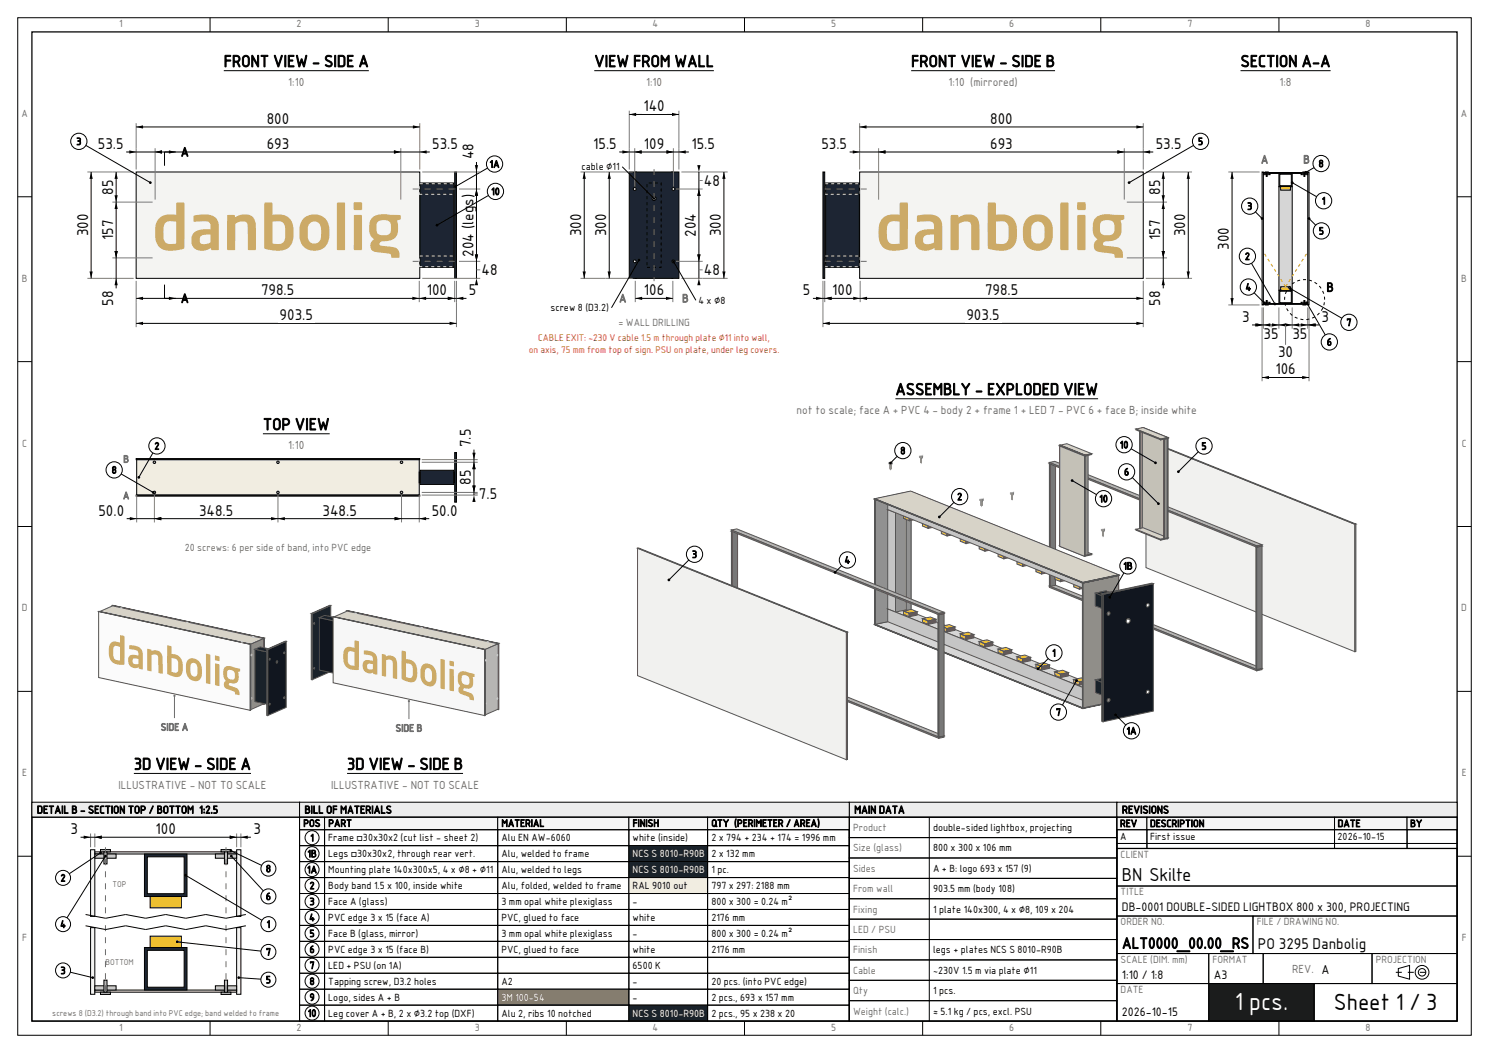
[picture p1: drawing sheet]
<svg xmlns="http://www.w3.org/2000/svg" width="420mm" height="297mm" viewBox="0 0 420 297" stroke-linecap="round" stroke-linejoin="round" font-family="sans-serif">
<defs><g id="words">
<text font-size="6.7" fill="#fff" x="348.3" y="285">1 pcs.</text>
<text font-size="6.3" x="376.2" y="285">Sheet 1 / 3</text>
<text font-size="4.9" x="316.5" y="248.5">BN Skilte</text>
<g font-size="4.6">
<text x="63.1" y="18.9">FRONT VIEW ‑ SIDE A</text>
<text x="167.6" y="18.9">VIEW FROM WALL</text>
<text x="257" y="18.9">FRONT VIEW ‑ SIDE B</text>
<text x="349.9" y="18.9">SECTION A‑A</text>
<text x="252.6" y="111.4">ASSEMBLY ‑ EXPLODED VIEW</text>
<text x="74.2" y="121.3">TOP VIEW</text>
<text x="37.8" y="217.1">3D VIEW ‑ SIDE A</text>
<text x="97.9" y="217.1">3D VIEW ‑ SIDE B</text>
</g>
<text font-size="4.3" x="316.5" y="267.5">ALT0000_00.00_RS</text>
<g font-size="4.2">
<text x="75.2" y="34.9">800</text>
<text x="181.5" y="31.4">140</text>
<text x="279.3" y="34.9">800</text>
<text x="27.6" y="42">53.5</text>
<text x="75.2" y="42">693</text>
<text x="121.9" y="42">53.5</text>
<text x="167.3" y="42">15.5</text>
<text x="181.6" y="42">109</text>
<text x="195" y="42">15.5</text>
<text x="231.7" y="42">53.5</text>
<text x="279.3" y="42">693</text>
<text x="326" y="42">53.5</text>
<text x="133.5" y="45" transform="rotate(-90 133.5 45)">48</text>
<text x="198.5" y="52.4">48</text>
<text x="31.9" y="54.9" transform="rotate(-90 31.9 54.9)">85</text>
<text x="327.2" y="54.9" transform="rotate(-90 327.2 54.9)">85</text>
<text x="24.8" y="66.7" transform="rotate(-90 24.8 66.7)">300</text>
<text x="31.9" y="67.8" transform="rotate(-90 31.9 67.8)">157</text>
<text x="163.9" y="66.7" transform="rotate(-90 163.9 66.7)">300</text>
<text x="171" y="66.7" transform="rotate(-90 171 66.7)">300</text>
<text x="196.3" y="66.8" transform="rotate(-90 196.3 66.8)">204</text>
<text x="203.3" y="66.7" transform="rotate(-90 203.3 66.7)">300</text>
<text x="327.2" y="67.8" transform="rotate(-90 327.2 67.8)">157</text>
<text x="334.3" y="66.7" transform="rotate(-90 334.3 66.7)">300</text>
<text x="346.6" y="70.4" transform="rotate(-90 346.6 70.4)">300</text>
<text x="133.5" y="72.4" transform="rotate(-90 133.5 72.4)">204 (legs)</text>
<text x="135.8" y="77.6">48</text>
<text x="198.5" y="77.6">48</text>
<text x="73.6" y="83.3">798.5</text>
<text x="120.4" y="83.3">100</text>
<text x="132.3" y="83.3">5</text>
<text x="181.6" y="83.3">106</text>
<text x="226.5" y="83.3">5</text>
<text x="234.7" y="83.3">100</text>
<text x="277.9" y="83.3">798.5</text>
<text x="31.9" y="86.3" transform="rotate(-90 31.9 86.3)">58</text>
<text x="327.2" y="86.3" transform="rotate(-90 327.2 86.3)">58</text>
<text x="78.9" y="90.3">903.5</text>
<text x="272.6" y="90.3">903.5</text>
<text x="350.3" y="90.8">3</text>
<text x="356.4" y="95.7">35</text>
<text x="364.6" y="95.7">35</text>
<text x="372.8" y="90.8">3</text>
<text x="360.5" y="100.7">30</text>
<text x="359.7" y="105.6">106</text>
<text x="132.8" y="126.1" transform="rotate(-90 132.8 126.1)">7.5</text>
<text x="132.8" y="136.8" transform="rotate(-90 132.8 136.8)">85</text>
<text x="135.1" y="140.7">7.5</text>
<text x="27.8" y="145.4">50.0</text>
<text x="56.1" y="145.4">348.5</text>
<text x="91" y="145.4">348.5</text>
<text x="121.8" y="145.4">50.0</text>
<text x="19.9" y="235.3">3</text>
<text x="43.9" y="235.3">100</text>
<text x="71.5" y="235.3">3</text>
<text x="354.8" y="267.5">PO 3295 Danbolig</text>
</g>
<g font-size="3.5">
<text x="51" y="44.1">A</text>
<text x="374.2" y="82.3">B</text>
<text x="51" y="85.4">A</text>
</g>
<g font-size="3.4">
<text x="316.5" y="257">DB‑0001 DOUBLE‑SIDED LIGHTBOX 800 x 300, PROJECTING</text>
<text x="316.5" y="276">1꞉10 / 1꞉8</text>
<text x="342.4" y="276">A3</text>
<text x="316.5" y="286.6">2026‑10‑15</text>
</g>
<g font-size="3.2" fill="#6e6e6e">
<text x="81.3" y="24.3">1꞉10</text>
<text x="182.2" y="24.3">1꞉10</text>
<text x="267.6" y="24.3">1꞉10 (mirrored)</text>
<text x="360.9" y="24.3">1꞉8</text>
<text x="355.7" y="46.1">A</text>
<text x="367.6" y="46.1">B</text>
<text x="174.6" y="85.3">A</text>
<text x="192.4" y="85.3">B</text>
<text x="224.7" y="116.8">not to scale; face A + PVC 4 ‑ body 2 + frame 1 + LED 7 ‑ PVC 6 + face B; inside white</text>
<text x="81.3" y="126.7">1꞉10</text>
<text x="33.4" y="222.5">ILLUSTRATIVE ‑ NOT TO SCALE</text>
<text x="93.4" y="222.5">ILLUSTRATIVE ‑ NOT TO SCALE</text>
<text x="364.5" y="274.4">REV. A</text>
</g>
<g font-size="3">
<text x="10.4" y="229.4">DETAIL B ‑ SECTION TOP / BOTTOM 1꞉2.5</text>
<text x="85.9" y="229.4">BILL OF MATERIALS</text>
<text x="241" y="229.4">MAIN DATA</text>
<text x="316.5" y="229.4">REVISIONS</text>
</g>
<g font-size="2.8" fill="#6e6e6e">
<text x="33.6" y="7.7">1</text>
<text x="83.7" y="7.7">2</text>
<text x="133.9" y="7.7">3</text>
<text x="184.1" y="7.7">4</text>
<text x="234.4" y="7.7">5</text>
<text x="284.7" y="7.7">6</text>
<text x="334.9" y="7.7">7</text>
<text x="385.2" y="7.7">8</text>
<text x="6.1" y="33">A</text>
<text x="412.1" y="33">A</text>
<text x="6.2" y="79.5">B</text>
<text x="412.2" y="79.5">B</text>
<text x="174.4" y="91.9">= WALL DRILLING</text>
<text x="6.3" y="126">C</text>
<text x="412.3" y="126">C</text>
<text x="34.8" y="130.5">B</text>
<text x="34.7" y="140.8">A</text>
<text x="52.1" y="155.5">20 screws꞉ 6 per side of band, into PVC edge</text>
<text x="6.2" y="172.5">D</text>
<text x="412.2" y="172.5">D</text>
<text x="45.3" y="206.1">SIDE A</text>
<text x="111.6" y="206.3">SIDE B</text>
<text x="6.3" y="219">E</text>
<text x="412.3" y="219">E</text>
<text x="240.6" y="234.4">Product</text>
<text x="240.6" y="240.1">Size (glass)</text>
<text x="240.6" y="245.9">Sides</text>
<text x="316.1" y="242">CLIENT</text>
<text x="240.6" y="251.6">From wall</text>
<text x="240.6" y="257.4">Fixing</text>
<text x="316.1" y="252.5">TITLE</text>
<text x="240.6" y="263.1">LED / PSU</text>
<text x="316.1" y="261">ORDER NO.</text>
<text x="354.5" y="261">FILE / DRAWING NO.</text>
<text x="6.3" y="265.5">F</text>
<text x="240.6" y="268.9">Finish</text>
<text x="412.3" y="265.5">F</text>
<text x="240.6" y="274.6">Cable</text>
<text x="316.1" y="271.6">SCALE (DIM. mm)</text>
<text x="342" y="271.6">FORMAT</text>
<text x="388.1" y="271.6">PROJECTION</text>
<text x="240.6" y="280.4">Qty</text>
<text x="316.1" y="280.1">DATE</text>
<text x="240.6" y="286.1">Weight (calc.)</text>
<text x="33.6" y="290.7">1</text>
<text x="83.7" y="290.7">2</text>
<text x="133.9" y="290.7">3</text>
<text x="184.1" y="290.7">4</text>
<text x="234.4" y="290.7">5</text>
<text x="284.7" y="290.7">6</text>
<text x="334.9" y="290.7">7</text>
<text x="385.2" y="290.7">8</text>
</g>
<g font-size="2.8">
<text x="21.5" y="40.9">3</text>
<text x="337.9" y="40.9">5</text>
<text x="138.1" y="47.3">1A</text>
<text x="371.9" y="47.1">8</text>
<text x="164" y="48">cable ⌀11</text>
<text x="138.5" y="55">10</text>
<text x="351.8" y="59.2">3</text>
<text x="372.8" y="57.6">1</text>
<text x="372" y="66.1">5</text>
<text x="351.1" y="73.3">2</text>
<text x="351.3" y="82">4</text>
<text x="155.2" y="87.8">screw 8 (D3.2)</text>
<text x="197" y="85.7">4 x ⌀8</text>
<text x="379.8" y="91.9">7</text>
<text x="374.3" y="97.5">6</text>
<text x="43.6" y="126.8">2</text>
<text x="254" y="128.1">8</text>
<text x="315.9" y="126.4">10</text>
<text x="338.9" y="126.8">5</text>
<text x="31.5" y="133.6">8</text>
<text x="317.1" y="134.1">6</text>
<text x="270" y="141.1">2</text>
<text x="310.1" y="141.7">10</text>
<text x="195.2" y="157.4">3</text>
<text x="238.2" y="159">4</text>
<text x="316.8" y="160.6">1B</text>
<text x="296.8" y="185.2">1</text>
<text x="297.8" y="201.9">7</text>
<text x="317.8" y="207.1">1A</text>
<text x="85.6" y="233.2">POS</text>
<text x="92.6" y="233.2">PART</text>
<text x="141.4" y="233.2">MATERIAL</text>
<text x="178.4" y="233.2">FINISH</text>
<text x="200.6" y="233.2">QTY (PERIMETER / AREA)</text>
<text x="315.9" y="233.2">REV</text>
<text x="324.4" y="233.2">DESCRIPTION</text>
<text x="377.3" y="233.2">DATE</text>
<text x="397.8" y="233.2">BY</text>
<text x="87.5" y="237.3">1</text>
<text x="92.6" y="237.3">Frame □30x30x2 (cut list ‑ sheet 2)</text>
<text x="141.4" y="237.3">Alu EN AW‑6060</text>
<text x="178.4" y="237.3">white (inside)</text>
<text x="200.6" y="237.3">2 x 794 + 234 + 174 = 1996 mm</text>
<text x="263.2" y="234.4">double‑sided lightbox, projecting</text>
<text x="315.9" y="236.9">A</text>
<text x="324.4" y="236.9">First issue</text>
<text x="377.3" y="236.9">2026‑10‑15</text>
<text x="86.7" y="241.8">1B</text>
<text x="92.6" y="241.8">Legs □30x30x2, through rear vert.</text>
<text x="141.4" y="241.8">Alu, welded to frame</text>
<text x="200.6" y="241.8">2 x 132 mm</text>
<text x="263.2" y="240.1">800 x 300 x 106 mm</text>
<text x="263.2" y="245.9">A + B꞉ logo 693 x 157 (9)</text>
<text x="17.1" y="248.6">2</text>
<text x="75" y="246">8</text>
<text x="86.6" y="246.3">1A</text>
<text x="87.3" y="250.8">2</text>
<text x="92.6" y="246.3">Mounting plate 140x300x5, 4 x ⌀8 + ⌀11</text>
<text x="92.6" y="250.8">Body band 1.5 x 100, inside white</text>
<text x="141.4" y="246.3">Alu, welded to legs</text>
<text x="141.4" y="250.8">Alu, folded, welded to frame</text>
<text x="178.4" y="250.8">RAL 9010 out</text>
<text x="200.6" y="246.3">1 pc.</text>
<text x="200.6" y="250.8">797 x 297꞉ 2188 mm</text>
<text x="263.2" y="251.6">903.5 mm (body 108)</text>
<text x="75" y="253.8">6</text>
<text x="87.3" y="255.3">3</text>
<text x="92.6" y="255.3">Face A (glass)</text>
<text x="141.4" y="255.3">3 mm opal white plexiglass</text>
<text x="178.4" y="255.3">‑</text>
<text x="200.6" y="255.3">800 x 300 = 0.24 m²</text>
<text x="263.2" y="257.4">1 plate 140x300, 4 x ⌀8, 109 x 204</text>
<text x="17" y="261.7">4</text>
<text x="75.2" y="261.7">1</text>
<text x="87.2" y="259.8">4</text>
<text x="92.6" y="259.8">PVC edge 3 x 15 (face A)</text>
<text x="141.4" y="259.8">PVC, glued to face</text>
<text x="178.4" y="259.8">white</text>
<text x="200.6" y="259.8">2176 mm</text>
<text x="75" y="269.5">7</text>
<text x="87.3" y="264.3">5</text>
<text x="87.3" y="268.8">6</text>
<text x="92.6" y="264.3">Face B (glass, mirror)</text>
<text x="92.6" y="268.8">PVC edge 3 x 15 (face B)</text>
<text x="141.4" y="264.3">3 mm opal white plexiglass</text>
<text x="141.4" y="268.8">PVC, glued to face</text>
<text x="178.4" y="264.3">‑</text>
<text x="178.4" y="268.8">white</text>
<text x="200.6" y="264.3">800 x 300 = 0.24 m²</text>
<text x="200.6" y="268.8">2176 mm</text>
<text x="263.2" y="268.9">legs + plates NCS S 8010‑R90B</text>
<text x="17.1" y="274.7">3</text>
<text x="87.3" y="273.3">7</text>
<text x="92.6" y="273.3">LED + PSU (on 1A)</text>
<text x="178.4" y="273.3">6500 K</text>
<text x="263.2" y="274.6">~230V 1.5 m via plate ⌀11</text>
<text x="75" y="277.3">5</text>
<text x="87.3" y="277.8">8</text>
<text x="92.6" y="277.8">Tapping screw, D3.2 holes</text>
<text x="141.4" y="277.8">A2</text>
<text x="178.4" y="277.8">‑</text>
<text x="200.6" y="277.8">20 pcs. (into PVC edge)</text>
<text x="263.2" y="280.4">1 pcs.</text>
<text x="86.8" y="286.8">10</text>
<text x="87.3" y="282.3">9</text>
<text x="92.6" y="282.3">Logo, sides A + B</text>
<text x="92.6" y="286.8">Leg cover A + B, 2 x ⌀3.2 top (DXF)</text>
<text x="141.4" y="286.8">Alu 2, ribs 10 notched</text>
<text x="178.4" y="282.3">‑</text>
<text x="200.6" y="282.3">2 pcs., 693 x 157 mm</text>
<text x="200.6" y="286.8">2 pcs., 95 x 238 x 20</text>
<text x="263.2" y="286.1">⋲ 5.1 kg / pcs, excl. PSU</text>
</g>
<g font-size="2.8" fill="#fff">
<text x="178.4" y="241.8">NCS S 8010‑R90B</text>
<text x="178.4" y="246.3">NCS S 8010‑R90B</text>
<text x="141.4" y="282.3">3M 100‑54</text>
<text x="178.4" y="286.8">NCS S 8010‑R90B</text>
</g>
<g font-size="2.6" fill="#d0021b">
<text x="149.1" y="99.7">on axis, 75 mm from top of sign. PSU on plate, under leg covers.</text>
<text x="151.8" y="96.1">CABLE EXIT꞉ ~230 V cable 1.5 m through plate ⌀11 into wall,</text>
</g>
<g font-size="2.3" fill="#6e6e6e">
<text x="31.8" y="250.1">TOP</text>
<text x="29.7" y="272.1">BOTTOM</text>
<text x="14.7" y="286.6">screws 8 (D3.2) through band into PVC edge; band welded to frame</text>
</g>
</g></defs>
<g fill="none" stroke="#000" stroke-width=".28">
<path d="M5 5h410v287h-410zM59.3 5v4M109.5 5v4M159.7 5v4M210 5v4M260.2 5v4M310.5 5v4M360.7 5v4M5 55.5h4M411 55.5h4M5 102h4M411 102h4"/>
<path d="M5 148.5h4M411 148.5h4M5 195h4M411 195h4M5 241.5h4M411 241.5h4M59.3 288v4M109.5 288v4M159.7 288v4M210 288v4M260.2 288v4M310.5 288v4"/>
<path d="M360.7 288v4"/>
</g>
<path d="M9 9h402v279h-402z" fill="none" stroke="#000" stroke-width=".35"/>
<path d="M38.4 48.5h80v30h-80z" fill-rule="evenodd" fill="#f4f4f2" stroke="#000" stroke-width=".28"/>
<path d="M105 61.4l-.5 .7-.3 1a4.5 4.5 0 0 0 .6 3.8l.7 .6-.3 .3a1.94 1.94 0 0 0-.6 2.3 1.94 1.94 0 0 0 2.2 1.1l1.3 .1a2.41 2.41 0 0 1 2.2 .6v.4a.37 .37 0 0 0 .1 .4 .37 .37 0 0 0 .5 0h1.6a2.25 2.25 0 0 0-.3-2.3 2.25 2.25 0 0 0-2.2-.8l-2.1-.3a.69 .69 0 0 1-.8-.7 .69 .69 0 0 1 1-.5 3.5 3.5 0 0 0 4.2-4.5l-.2-1.1a.25 .25 0 0 1-.1-.3 .25 .25 0 0 1 .3-.1 .75 .75 0 0 0 .9-.8 .75 .75 0 0 0-1-.7l-4.7-.2-1.5 .4zM45 61.5a4.6 4.6 0 0 0-1.2 4.1 4.2 4.2 0 0 0 3.7 5.1l2.4-.1a2.28 2.28 0 0 0 2.1-.7v-12.6l-.2-.2h-1.2a.69 .69 0 0 0-.8 .1 .69 .69 0 0 0-.1 .9v2.5a5.7 5.7 0 0 0-4.7 .9zM54.6 60.9v1.5l.8 .1a6.4 6.4 0 0 1 3.5 .2l.4 .5 .1 1.4h-.8a4.2 4.2 0 0 0-4.4 1.7 3.1 3.1 0 0 0 .5 3.6 3.1 3.1 0 0 0 3.6 .6l1.2-.5 .3 .6 1.9-.2v-4a7.5 7.5 0 0 0-.5-4.5 3.9 3.9 0 0 0-3.9-1.4zM74.6 57.2v12.8a8.8 8.8 0 0 0 6.5 .1 5.3 5.3 0 0 0 1.7-5 4.2 4.2 0 0 0-5-4.6l-.9 .1v-2.4a.72 .72 0 0 0-.1-.9 .72 .72 0 0 0-.9-.2zM85.5 61.7a7.9 7.9 0 0 0-1 5.7 4.3 4.3 0 0 0 5.3 3.2 4.3 4.3 0 0 0 3.1-5.2 4.3 4.3 0 0 0-2.3-4.6 4.3 4.3 0 0 0-5.1 .9zM64.1 60.7v9.7l.2 .1 2-.1 .1-7.3a2.59 2.59 0 0 1 3.3-.1l.4 7.5 1.9 .1 .2-.2v-3.4a10 10 0 0 0-.6-5.5 4.1 4.1 0 0 0-5-.4l-.3 .2-.3-.7zM95 57.3v13.1l.4 .2h1.8l.1-.2v-13.1l-.2-.2h-1.7zM99.8 60.8v9.5l.2 .3h1.9l.2-.2v-9.6l-.2-.2zM56.7 66.6l.7-.3 2-.1v2.2l-1.4 .4-1.3-.1-.3-.4-.1-.7zM46.7 62.9a4.1 4.1 0 0 1 3-.4v6.2l-1.8 .1a1.8 1.8 0 0 1-1.8-2.2v-2.6zM76.9 62.5l1.1-.1a1.98 1.98 0 0 1 2.4 2.5 4.6 4.6 0 0 1-.5 3.5 4.5 4.5 0 0 1-3 .3zM87.4 62.9a1.98 1.98 0 0 1 2.4-.1 1.98 1.98 0 0 1 .8 2.3 3.1 3.1 0 0 1-1.3 3.5 1.98 1.98 0 0 1-2.5-2.4l.1-2.2zM106.5 62.6a2.54 2.54 0 0 1 3.7 .5 3 3 0 0 1-.5 3 2.67 2.67 0 0 1-3.4-.6l-.1-2.2zM100 57l-.2 .3-.1 1.7 .3 .3h2l.2-.2v-1.3a.6 .6 0 0 0-.2-.7 .6 .6 0 0 0-.7-.1z" fill-rule="evenodd" fill="#ccaa67"/>
<path d="M31.7 48.5h6M31.7 57h11.3M38.4 41.8v6M43.8 41.8v14.5M113.1 41.8v14.5M118.4 41.8v6M31.7 72.7h11.3M31.7 78.5h6" fill="none" stroke="#7a7a7a" stroke-width=".28"/>
<path d="M32.8 48.5v32.8M35.6 42.9h85.6" fill="none" stroke="#000" stroke-width=".28"/>
<path d="M32.8 48.5l.4 2h-.9zM32.3 55.1h.9l-.4 1.9zM32.8 57l.4 2h-.9zM36.5 42.4l1.9 .5-1.9 .4zM43.8 42.9l1.9-.5v.9zM111.1 42.4l2 .5-2 .4zM118.4 42.9l1.9-.5v.9zM32.3 70.8h.9l-.4 1.9zM32.8 78.5l.4 2h-.9z" fill="#000"/>
<path d="M118.5 51.6h9.5v23.8h-9.5z" fill-rule="evenodd" fill="#1d2533" stroke="#000" stroke-width=".28"/>
<path d="M118.3 51.8h10v3h-10zM118.3 72.2h10v3h-10z" fill="none" stroke="#d8d8d8" stroke-width=".28" stroke-dasharray=".8 .8" stroke-linecap="butt"/>
<path d="M128.3 48.5h.5v30h-.5z" fill-rule="evenodd" fill="#1d2533" stroke="#000" stroke-width=".28"/>
<path d="M116.4 53.3h13.2M116.4 73.7h13.2" fill="none" stroke="#6e6e6e" stroke-width=".28" stroke-dasharray="1.7 1.7 1.7 1.7" stroke-linecap="butt"/>
<path d="M38.4 34.8v7M118.4 34.8v7M38.4 79.2v6M118.3 79.2v6M128.3 79.2v6M128.8 79.2v6" fill="none" stroke="#7a7a7a" stroke-width=".28"/>
<path d="M38.4 35.8h80M38.4 84.2h93.2" fill="none" stroke="#000" stroke-width=".28"/>
<path d="M38.4 35.8l1.9-.4v.9zM116.5 35.4l1.9 .4-1.9 .5zM38.4 84.2l1.9-.5v.9zM116.3 83.7l2 .5-2 .4zM118.3 84.2l1.9-.5v.9zM126.3 83.7l2 .5-2 .4zM128.8 84.2l1.9-.5v.9z" fill="#000"/>
<path d="M74.8 31.7h7.2v3.8h-7.2z" fill-rule="evenodd" fill="#fff"/>
<path d="M38.4 85.2v7.1M128.8 85.2v7.1" fill="none" stroke="#7a7a7a" stroke-width=".28"/>
<path d="M38.4 91.2h90.4" fill="none" stroke="#000" stroke-width=".28"/>
<path d="M38.4 91.2l1.9-.4v.9zM126.8 90.8l2 .4-2 .5z" fill="#000"/>
<path d="M78.5 87.1h10.2v3.8h-10.2z" fill-rule="evenodd" fill="#fff"/>
<path d="M24.6 48.5h7.1M24.6 78.5h7.1" fill="none" stroke="#7a7a7a" stroke-width=".28"/>
<path d="M25.7 48.5v30" fill="none" stroke="#000" stroke-width=".28"/>
<path d="M25.7 48.5l.5 2h-1zM25.2 76.6h1l-.5 1.9z" fill="#000"/>
<path d="M21.6 59.9h3.8v7.2h-3.8z" fill-rule="evenodd" fill="#fff"/>
<path d="M22.2 39.9l20.2 11.6" fill="none" stroke="#000" stroke-width=".28"/>
<circle cx="42.4" cy="51.5" r=".39" fill="#000"/>
<circle cx="22.2" cy="39.9" r="2.29" fill="#fff" stroke="#000" stroke-width=".28"/>
<path d="M139.8 54l-16.5 9.5" fill="none" stroke="#000" stroke-width=".28"/>
<circle cx="123.3" cy="63.5" r=".39" fill="#000"/>
<circle cx="139.8" cy="54" r="2.29" fill="#fff" stroke="#000" stroke-width=".28"/>
<path d="M139.5 46.3l-11 6.3" fill="none" stroke="#000" stroke-width=".28"/>
<circle cx="128.5" cy="52.6" r=".39" fill="#000"/>
<circle cx="139.5" cy="46.3" r="2.29" fill="#fff" stroke="#000" stroke-width=".28"/>
<path d="M119.1 48.5h16.4M129.5 53.3h6M119.1 78.5h16.4M129.5 73.7h6M134.4 76.1h1.1" fill="none" stroke="#7a7a7a" stroke-width=".28"/>
<path d="M63.1 19.9h40.9M49.6 42.9h-3.2v3.8M134.4 45.7v32.8M46.4 80.3v3.9h3.2" fill="none" stroke="#000" stroke-width=".28"/>
<path d="M47.6 42.4l2 .5-2 .4zM133.9 46.6h1l-.5 1.9zM134.4 53.3l.5 2h-1zM133.9 71.8h1l-.5 1.9zM134.4 78.5l.5 2h-1zM47.6 83.7l2 .5-2 .4z" fill="#000"/>
<path d="M179.5 48.7h10v29.7h-10z" fill-rule="evenodd" fill="#f1ede1" stroke="#000" stroke-width=".28"/>
<g fill="#f4f4f2" stroke="#000" stroke-width=".28">
<path d="M179.2 48.5h.3v30h-.3z" fill-rule="evenodd"/>
<path d="M189.5 48.5h.3v30h-.3z" fill-rule="evenodd"/>
</g>
<g fill="#b8b8b8" stroke="#000" stroke-width=".28">
<circle cx="180.2" cy="53.7" r=".35"/>
<circle cx="188.7" cy="53.7" r=".35"/>
<circle cx="180.2" cy="73.4" r=".35"/>
<circle cx="188.7" cy="73.4" r=".35"/>
</g>
<path d="M177.5 48.5h14v30h-14z" fill-rule="evenodd" fill="#1d2533" stroke="#000" stroke-width=".28"/>
<g fill="#fff" stroke="#000" stroke-width=".28">
<circle cx="179" cy="53.3" r=".4"/>
<circle cx="189.9" cy="53.3" r=".4"/>
<circle cx="179" cy="73.7" r=".4"/>
<circle cx="189.9" cy="73.7" r=".4"/>
<circle cx="184.5" cy="56" r=".55"/>
</g>
<path d="M182.5 51.6h4v23.8h-4z" fill="none" stroke="#000" stroke-width=".28" stroke-dasharray=".8 .8" stroke-linecap="butt"/>
<path d="M184.5 47.7v31.6" fill="none" stroke="#6e6e6e" stroke-width=".28" stroke-dasharray="1.7 1.7 1.7 1.7" stroke-linecap="butt"/>
<path d="M177.5 31.2v16.6M191.5 31.2v16.6M179 41.8v10.8M189.9 41.8v10.8" fill="none" stroke="#7a7a7a" stroke-width=".28"/>
<path d="M177.5 32.3h14M174.7 42.9h19.6" fill="none" stroke="#000" stroke-width=".28"/>
<path d="M177.5 32.3l1.9-.5v.9zM189.6 31.8l1.9 .5-1.9 .4zM175.6 42.4l1.9 .5-1.9 .4zM179 42.9l2-.5v.9zM188 42.4l1.9 .5-1.9 .4zM191.5 42.9l1.9-.5v.9z" fill="#000"/>
<path d="M181 28.2h6.9v3.8h-6.9z" fill-rule="evenodd" fill="#fff"/>
<path d="M179.2 79.2v6M189.8 79.2v6" fill="none" stroke="#7a7a7a" stroke-width=".28"/>
<path d="M179.2 84.2h10.6" fill="none" stroke="#000" stroke-width=".28"/>
<path d="M179.2 84.2l1.9-.5v.9zM187.9 83.7l1.9 .5-1.9 .4z" fill="#000"/>
<path d="M181.2 80h6.6v3.8h-6.6z" fill-rule="evenodd" fill="#fff"/>
<path d="M190.6 53.3h7.6M192.2 48.5h13.1M197.1 50.9h1.1M190.6 73.7h7.6M192.2 78.5h13.1M197.1 76.1h1.1" fill="none" stroke="#7a7a7a" stroke-width=".28"/>
<path d="M197.1 48.5v30M204.2 48.5v30" fill="none" stroke="#000" stroke-width=".28"/>
<path d="M196.7 46.6h.9l-.5 1.9zM197.1 53.3l.5 2h-.9zM204.2 48.5l.5 2h-1zM196.7 71.8h.9l-.5 1.9zM197.1 78.5l.5 2h-.9zM203.7 76.6h1l-.5 1.9z" fill="#000"/>
<path d="M200.1 59.9h3.8v7.2h-3.8z" fill-rule="evenodd" fill="#fff"/>
<path d="M163.7 48.5h14.8M163.7 78.5h14.8" fill="none" stroke="#7a7a7a" stroke-width=".28"/>
<path d="M164.8 48.5v30M171.8 48.5v30" fill="none" stroke="#000" stroke-width=".28"/>
<path d="M164.8 48.5l.5 2h-1zM171.8 48.5l.5 2h-.9zM164.3 76.6h1l-.5 1.9zM171.4 76.6h.9l-.5 1.9z" fill="#000"/>
<path d="M160.7 59.9h3.8v7.2h-3.8z" fill-rule="evenodd" fill="#fff"/>
<path d="M167.6 19.9h33.8M175.5 47l9 9M180.2 73.4l-7.7 13.4M189.9 73.7l6.4 11" fill="none" stroke="#000" stroke-width=".28"/>
<g fill="#000">
<circle cx="184.5" cy="56" r=".35"/>
<circle cx="180.2" cy="73.4" r=".35"/>
<circle cx="189.9" cy="73.7" r=".35"/>
</g>
<path d="M242.5 48.5h80v30h-80z" fill-rule="evenodd" fill="#f4f4f2" stroke="#000" stroke-width=".28"/>
<path d="M309.1 61.4l-.5 .7-.3 1a4.5 4.5 0 0 0 .6 3.8l.7 .6-.3 .3a1.94 1.94 0 0 0-.6 2.3 1.94 1.94 0 0 0 2.1 1.1l1.4 .1a2.41 2.41 0 0 1 2.2 .6v.4a.37 .37 0 0 0 .1 .4 .37 .37 0 0 0 .4 0h1.7a2.25 2.25 0 0 0-.3-2.3 2.25 2.25 0 0 0-2.3-.8l-2-.3a.69 .69 0 0 1-.8-.7 .69 .69 0 0 1 1-.5 3.5 3.5 0 0 0 4.1-4.5l-.2-1.1a.25 .25 0 0 1 0-.3 .25 .25 0 0 1 .3-.1 .75 .75 0 0 0 .8-.8 .75 .75 0 0 0-.9-.7l-4.8-.2-1.4 .4zM249.1 61.5a4.6 4.6 0 0 0-1.3 4.1 4.2 4.2 0 0 0 3.8 5.1l2.4-.1a2.28 2.28 0 0 0 2.1-.7v-12.6l-.3-.2h-1.1a.69 .69 0 0 0-.8 .1 .69 .69 0 0 0-.1 .9v2.5a5.7 5.7 0 0 0-4.7 .9zM258.7 60.9l-.1 1.5 .9 .1a6.4 6.4 0 0 1 3.5 .2l.4 .5 .1 1.4h-.9a4.2 4.2 0 0 0-4.3 1.7 3.1 3.1 0 0 0 .5 3.6 3.1 3.1 0 0 0 3.6 .6l1.2-.5 .2 .6 2-.2v-4a7.5 7.5 0 0 0-.5-4.5 3.9 3.9 0 0 0-3.9-1.4zM278.7 57.2l-.1 12.8a8.8 8.8 0 0 0 6.6 .1 5.3 5.3 0 0 0 1.7-5 4.2 4.2 0 0 0-5.1-4.6l-.9 .1v-2.4a.72 .72 0 0 0 0-.9 .72 .72 0 0 0-.9-.2zM289.6 61.7a7.9 7.9 0 0 0-1 5.7 4.3 4.3 0 0 0 5.2 3.2 4.3 4.3 0 0 0 3.2-5.2 4.3 4.3 0 0 0-2.4-4.6 4.3 4.3 0 0 0-5 .9zM268.2 60.7l-.1 9.7 .2 .1 2.1-.1v-7.3a2.59 2.59 0 0 1 3.4-.1l.3 7.5 2 .1 .2-.2v-3.4a10 10 0 0 0-.7-5.5 4.1 4.1 0 0 0-4.9-.4l-.3 .2-.3-.7zM299.1 57.3v13.1l.3 .2h1.8l.2-.2v-13.1l-.2-.2h-1.8zM303.9 60.8v9.5l.2 .3h1.9l.2-.2-.1-9.6-.1-.2zM260.7 66.6l.8-.3 2-.1-.1 2.2-1.3 .4-1.4-.1-.3-.4v-.6zM250.7 62.9a4.1 4.1 0 0 1 3.1-.4v6.2l-1.9 .1a1.8 1.8 0 0 1-1.7-2.2v-2.6zM280.9 62.5l1.2-.1a1.98 1.98 0 0 1 2.4 2.5 4.6 4.6 0 0 1-.6 3.5 4.5 4.5 0 0 1-3 .3zM291.5 62.9a1.98 1.98 0 0 1 2.4-.1 1.98 1.98 0 0 1 .8 2.3 3.1 3.1 0 0 1-1.4 3.5 1.98 1.98 0 0 1-2.4-2.4v-2.2zM310.6 62.6a2.54 2.54 0 0 1 3.7 .5 3 3 0 0 1-.5 3 2.67 2.67 0 0 1-3.4-.6l-.1-2.2zM304 57l-.2 .3v1.7l.3 .3h1.9l.2-.2v-1.3a.6 .6 0 0 0-.1-.7 .6 .6 0 0 0-.7-.1z" fill-rule="evenodd" fill="#ccaa67"/>
<path d="M242.5 41.8v6M247.8 41.8v14.5M317.1 41.8v14.5M317.8 57h11.4M322.5 41.8v6M323.2 48.5h6M317.8 72.7h11.4M323.2 78.5h6" fill="none" stroke="#7a7a7a" stroke-width=".28"/>
<path d="M239.7 42.9h85.6M328.1 48.5v32.8" fill="none" stroke="#000" stroke-width=".28"/>
<path d="M240.5 42.4l2 .5-2 .4zM247.8 42.9l2-.5v.9zM315.2 42.4l1.9 .5-1.9 .4zM322.5 42.9l1.9-.5v.9zM328.1 48.5l.5 2h-.9zM327.7 55.1h.9l-.5 1.9zM328.1 57l.5 2h-.9zM327.7 70.8h.9l-.5 1.9zM328.1 78.5l.5 2h-.9z" fill="#000"/>
<path d="M232.9 51.6h9.5v23.8h-9.5z" fill-rule="evenodd" fill="#1d2533" stroke="#000" stroke-width=".28"/>
<path d="M232.6 51.8h10v3h-10zM232.6 72.2h10v3h-10z" fill="none" stroke="#d8d8d8" stroke-width=".28" stroke-dasharray=".8 .8" stroke-linecap="butt"/>
<path d="M232.1 48.5h.5v30h-.5z" fill-rule="evenodd" fill="#1d2533" stroke="#000" stroke-width=".28"/>
<path d="M244.5 53.3h-13.2M244.5 73.7h-13.2" fill="none" stroke="#6e6e6e" stroke-width=".28" stroke-dasharray="1.7 1.7 1.7 1.7" stroke-linecap="butt"/>
<path d="M242.5 34.8v7M322.5 34.8v7M232.1 79.2v6M232.6 79.2v6M242.6 79.2v6M322.5 79.2v6" fill="none" stroke="#7a7a7a" stroke-width=".28"/>
<path d="M242.5 35.8h80M229.3 84.2h93.2" fill="none" stroke="#000" stroke-width=".28"/>
<path d="M242.5 35.8l1.9-.4v.9zM320.5 35.4l2 .4-2 .5zM230.2 83.7l1.9 .5-1.9 .4zM232.6 84.2l2-.5v.9zM240.7 83.7l1.9 .5-1.9 .4zM242.6 84.2l2-.5v.9zM320.5 83.7l2 .5-2 .4z" fill="#000"/>
<path d="M278.9 31.7h7.2v3.8h-7.2z" fill-rule="evenodd" fill="#fff"/>
<path d="M232.1 85.2v7.1M322.5 85.2v7.1" fill="none" stroke="#7a7a7a" stroke-width=".28"/>
<path d="M232.1 91.2h90.4" fill="none" stroke="#000" stroke-width=".28"/>
<path d="M232.1 91.2l2-.4v.9zM320.5 90.8l2 .4-2 .5z" fill="#000"/>
<path d="M272.2 87.1h10.2v3.8h-10.2z" fill-rule="evenodd" fill="#fff"/>
<path d="M329.2 48.5h7M329.2 78.5h7" fill="none" stroke="#7a7a7a" stroke-width=".28"/>
<path d="M335.2 48.5v30" fill="none" stroke="#000" stroke-width=".28"/>
<path d="M335.2 48.5l.4 2h-.9zM334.7 76.6h.9l-.4 1.9z" fill="#000"/>
<path d="M331 59.9h3.9v7.2h-3.9z" fill-rule="evenodd" fill="#fff"/>
<path d="M338.6 39.9l-20.1 11.6" fill="none" stroke="#000" stroke-width=".28"/>
<circle cx="318.5" cy="51.5" r=".39" fill="#000"/>
<circle cx="338.6" cy="39.9" r="2.29" fill="#fff" stroke="#000" stroke-width=".28"/>
<path d="M257 19.9h40.6" fill="none" stroke="#000" stroke-width=".28"/>
<path d="M360.7 52.6h3.8v29.3h-3.8z" fill-rule="evenodd" fill="#d6d6d6" stroke="#000" stroke-width=".28"/>
<g fill="#f1ede1" stroke="#000" stroke-width=".28">
<path d="M356.4 48.7h12.5v.2h-12.5z" fill-rule="evenodd"/>
<path d="M356.4 85.6h12.5v.2h-12.5z" fill-rule="evenodd"/>
</g>
<g fill="#f4f4f2" stroke="#000" stroke-width=".28">
<path d="M356 48.5h.4v37.5h-.4z" fill-rule="evenodd"/>
<path d="M368.9 48.5h.3v37.5h-.3z" fill-rule="evenodd"/>
</g>
<g fill="#c8c8c8" stroke="#000" stroke-width=".28">
<path d="M356.4 48.9h1.8v.4h-1.8z" fill-rule="evenodd"/>
<path d="M367 48.9h1.9v.4h-1.9z" fill-rule="evenodd"/>
<path d="M356.4 85.3h1.8v.3h-1.8z" fill-rule="evenodd"/>
<path d="M367 85.3h1.9v.3h-1.9z" fill-rule="evenodd"/>
</g>
<path d="M360.7 48.9h3.8v3.7h-3.8z" fill-rule="evenodd" fill="#1d2533" stroke="#000" stroke-width=".28"/>
<path d="M361 49.1h3.2v3.3h-3.2z" fill-rule="evenodd" fill="#fff" stroke="#000" stroke-width=".28"/>
<path d="M360.7 81.9h3.8v3.7h-3.8z" fill-rule="evenodd" fill="#1d2533" stroke="#000" stroke-width=".28"/>
<path d="M361 82.1h3.2v3.3h-3.2z" fill-rule="evenodd" fill="#fff" stroke="#000" stroke-width=".28"/>
<g fill="#b8b8b8" stroke="#000" stroke-width=".28">
<path d="M356.9 48.5h.8v.2h-.8z" fill-rule="evenodd"/>
<path d="M357.2 48.7h.2v1.1h-.2z" fill-rule="evenodd"/>
<path d="M356.9 85.8h.8v.2h-.8z" fill-rule="evenodd"/>
<path d="M357.2 84.8h.2v1h-.2z" fill-rule="evenodd"/>
<path d="M367.5 48.5h.9v.2h-.9z" fill-rule="evenodd"/>
<path d="M367.8 48.7h.3v1.1h-.3z" fill-rule="evenodd"/>
<path d="M367.5 85.8h.9v.2h-.9z" fill-rule="evenodd"/>
<path d="M367.8 84.8h.3v1h-.3z" fill-rule="evenodd"/>
</g>
<g fill="#f2c230" stroke="#000" stroke-width=".28">
<path d="M361.2 80.9h2.8v1h-2.8z" fill-rule="evenodd"/>
<path d="M361.2 52.6h2.8v1h-2.8z" fill-rule="evenodd"/>
</g>
<path d="M362.6 80.9l-6.2-9.8M362.6 80.9l6.3-9.8" fill="none" stroke="#c9a000" stroke-width=".28" stroke-dasharray=".8 .8" stroke-linecap="butt"/>
<path d="M356 86.7v20.8M356.4 86.7v6M358.6 91.7v.6M360.7 86.7v6M362.6 91.7v5.6M364.5 86.7v6M366.7 91.7v.6M368.9 86.7v6M369.2 86.7v20.8" fill="none" stroke="#7a7a7a" stroke-width=".28"/>
<path d="M353.2 91.7h18.9M356 106.5h13.2" fill="none" stroke="#000" stroke-width=".28"/>
<path d="M354 91.2l2 .5-2 .4zM356.4 91.7l1.9-.5v.9zM354.4 91.2l2 .5-2 .4zM360.7 91.7l2-.5v.9zM358.8 91.2l1.9 .5-1.9 .4zM364.5 91.7l1.9-.5v.9zM362.6 91.2l1.9 .5-1.9 .4zM368.9 91.7l1.9-.5v.9zM366.9 91.2l2 .5-2 .4zM369.2 91.7l2-.5v.9zM356 106.5l1.9-.5v.9zM367.3 106l1.9 .5-1.9 .4z" fill="#000"/>
<path d="M359.3 102.3h6.6v3.9h-6.6z" fill-rule="evenodd" fill="#fff"/>
<path d="M346.5 48.5h8.8M346.5 86h8.8" fill="none" stroke="#7a7a7a" stroke-width=".28"/>
<path d="M347.5 48.5v37.5" fill="none" stroke="#000" stroke-width=".28"/>
<path d="M347.5 48.5l.5 2h-.9zM347.1 84.1h.9l-.5 1.9z" fill="#000"/>
<path d="M343.4 63.7h3.8v7.2h-3.8z" fill-rule="evenodd" fill="#fff"/>
<path d="M372.6 46.1l-4.2 2.5" fill="none" stroke="#000" stroke-width=".28"/>
<circle cx="368.4" cy="48.6" r=".39" fill="#000"/>
<circle cx="372.6" cy="46.1" r="2.29" fill="#fff" stroke="#000" stroke-width=".28"/>
<path d="M364.5 51.5l8.9 5.1" fill="none" stroke="#000" stroke-width=".28"/>
<circle cx="364.5" cy="51.5" r=".39" fill="#000"/>
<circle cx="373.4" cy="56.6" r="2.29" fill="#fff" stroke="#000" stroke-width=".28"/>
<path d="M369.2 61.6l3.5 3.5" fill="none" stroke="#000" stroke-width=".28"/>
<circle cx="369.2" cy="61.6" r=".39" fill="#000"/>
<circle cx="372.7" cy="65.1" r="2.29" fill="#fff" stroke="#000" stroke-width=".28"/>
<path d="M364 81.4l16.5 9.5" fill="none" stroke="#000" stroke-width=".28"/>
<circle cx="364" cy="81.4" r=".39" fill="#000"/>
<circle cx="380.5" cy="90.9" r="2.29" fill="#fff" stroke="#000" stroke-width=".28"/>
<path d="M368.6 85.4l6.4 11" fill="none" stroke="#000" stroke-width=".28"/>
<circle cx="368.6" cy="85.4" r=".39" fill="#000"/>
<circle cx="375" cy="96.4" r="2.29" fill="#fff" stroke="#000" stroke-width=".28"/>
<path d="M352.5 58.1l3.5 3.5" fill="none" stroke="#000" stroke-width=".28"/>
<circle cx="356" cy="61.6" r=".39" fill="#000"/>
<circle cx="352.5" cy="58.1" r="2.29" fill="#fff" stroke="#000" stroke-width=".28"/>
<path d="M352.1 81l4.5 4.4" fill="none" stroke="#000" stroke-width=".28"/>
<circle cx="356.6" cy="85.4" r=".39" fill="#000"/>
<circle cx="352.1" cy="81" r="2.29" fill="#fff" stroke="#000" stroke-width=".28"/>
<path d="M351.9 72.3l7.7 13.4" fill="none" stroke="#000" stroke-width=".28"/>
<circle cx="359.6" cy="85.7" r=".39" fill="#000"/>
<circle cx="351.9" cy="72.3" r="2.29" fill="#fff" stroke="#000" stroke-width=".28"/>
<path d="M373.6 84.5a5.6 5.6 0 0 0-8.2-5 5.6 5.6 0 0 0-.7 9.6 5.6 5.6 0 0 0 8.9-3.7v-.9" fill="none" stroke="#000" stroke-width=".28" stroke-dasharray=".8 .8" stroke-linecap="butt"/>
<path d="M349.9 19.9h25.4" fill="none" stroke="#000" stroke-width=".28"/>
<path d="M31.7 170.8l42.8 9.2v18.7l-42.8-9.3z" fill-rule="evenodd" fill="#fbfbfb" stroke="#555" stroke-width=".28"/>
<path d="M31.7 170.8l42.9 9.2z" fill-rule="evenodd" fill="#fdfdfd" stroke="#555" stroke-width=".28"/>
<path d="M28 172.5l42.6 9.3v18.4l-42.6-9.2z" fill-rule="evenodd" fill="#c4c1b7" stroke="#555" stroke-width=".28"/>
<path d="M28 172.5l3.8-1.6 42.6 9.2-3.8 1.7z" fill-rule="evenodd" fill="#d7d3c8" stroke="#555" stroke-width=".28"/>
<g fill="#cacaca" stroke="#cacaca" stroke-width=".28">
<path d="M33.9 171.5h.5z" fill-rule="evenodd"/>
<path d="M30.7 172.9h.5z" fill-rule="evenodd"/>
<path d="M52.6 175.6h.4z" fill-rule="evenodd"/>
</g>
<path d="M27.8 172.5l42.8 9.2v18.7l-42.8-9.3z" fill-rule="evenodd" fill="#fbfbfb" stroke="#555" stroke-width=".28"/>
<path d="M49.4 177h.4z" fill-rule="evenodd" fill="#cacaca" stroke="#cacaca" stroke-width=".28"/>
<path d="M27.8 172.5l42.9 9.2z" fill-rule="evenodd" fill="#fdfdfd" stroke="#555" stroke-width=".28"/>
<path d="M74.5 180v18.7z" fill-rule="evenodd" fill="#f7f7f7" stroke="#555" stroke-width=".28"/>
<path d="M71.2 179.6h.4z" fill-rule="evenodd" fill="#cacaca" stroke="#cacaca" stroke-width=".28"/>
<path d="M70.6 181.8l3.8-1.7v18.4l-3.8 1.7z" fill-rule="evenodd" fill="#918e87" stroke="#555" stroke-width=".28"/>
<g fill="#bbb" stroke="#bbb" stroke-width=".28">
<path d="M74.1 195.4l.2 .1-.2 .3z" fill-rule="evenodd"/>
<path d="M74.1 183.2l.2 .1-.2 .3z" fill-rule="evenodd"/>
<path d="M70.9 196.8l.2 .1-.2 .3z" fill-rule="evenodd"/>
</g>
<path d="M70.6 181.7v18.7z" fill-rule="evenodd" fill="#f7f7f7" stroke="#555" stroke-width=".28"/>
<path d="M71.9 183.1l5.1 1.1v14.8l-5.1-1.1z" fill-rule="evenodd" fill="#181e29" stroke="#555" stroke-width=".28"/>
<path d="M68 181h.5z" fill-rule="evenodd" fill="#cacaca" stroke="#cacaca" stroke-width=".28"/>
<path d="M77 184.2l1.5-.6v14.7l-1.5 .7z" fill-rule="evenodd" fill="#11161f" stroke="#555" stroke-width=".28"/>
<path d="M70.9 184.6l.2 .1-.2 .3z" fill-rule="evenodd" fill="#bbb" stroke="#bbb" stroke-width=".28"/>
<path d="M71.9 183.1l1.5-.6 5.1 1.1-1.5 .6z" fill-rule="evenodd" fill="#1a212d" stroke="#555" stroke-width=".28"/>
<path d="M75.5 183.2l5.2-2.3v18.6l-5.2 2.3zM80.1 196.6v.5l.2-.4zM80.1 183.9v.5l.2-.3zM78.1 186.4l-.2 .4 .2 .3 .2-.5zM76 198.4v.5l.2-.4zM76 185.7v.5l.2-.3z" fill-rule="evenodd" fill="#11161f" stroke="#555" stroke-width=".28"/>
<path d="M75.2 183.1l5.3-2.3 .2 .1-5.2 2.3z" fill-rule="evenodd" fill="#1a212d" stroke="#555" stroke-width=".28"/>
<path d="M75.2 183.1l.3 .1v18.6h-.3z" fill-rule="evenodd" fill="#181e29" stroke="#555" stroke-width=".28"/>
<path d="M63.4 188.2l-.4 1.1v1.5l.7 1.2-.5 .7v.9l.6 .6 2.3 .9 .2 .7 .6 .2a.42 .42 0 0 0 .6 .1 .42 .42 0 0 0 0-.7 2.16 2.16 0 0 0-2.1-1.8l-.2-.1a.47 .47 0 0 1-.6-.3 .47 .47 0 0 1 .2-.6l1.7 .1a1.79 1.79 0 0 0 .8-2.3l-.1-.9a.48 .48 0 0 0 .5-.4 .48 .48 0 0 0-.4-.6l-2.6-.6h-.7zM31.2 181.4l-.1 .2a5.5 5.5 0 0 0 .5 5.1l1.3 .7h2.2v-7.9l-.6-.3a.44 .44 0 0 0-.6 0 .44 .44 0 0 0 0 .7v1.4l-.3-.1a2.26 2.26 0 0 0-2.4 .2zM36.5 182v1.1l1.8 .3 .6 .3 .1 1.2-.4-.1a1.68 1.68 0 0 0-2.1 .3 1.68 1.68 0 0 0-.2 2 2.03 2.03 0 0 0 2.8 1.1l.1 .4 1.1 .2v-4.3l-.2-.9a3.2 3.2 0 0 0-3.6-1.6zM47.2 182.1v7.7l.2 .4a4 4 0 0 0 3.5 .5 4.8 4.8 0 0 0-.5-5.7l-.8-.4-1.2-.2v-1a.93 .93 0 0 0-.2-1.2zM53 186.1a4.8 4.8 0 0 0 .6 5.5 1.99 1.99 0 0 0 2.5 .3 1.99 1.99 0 0 0 .9-2.3 3 3 0 0 0-3.6-3.8zM41.6 183l-.1 6 1.1 .4 .2-.1v-4.5a1.23 1.23 0 0 1 1.5 0 1.23 1.23 0 0 1 .4 1.5l.1 3.5 1.1 .2v-2.5a4.2 4.2 0 0 0-.9-3.8l-1.3-.3-1 .2-.1-.4zM58.1 184.5v8.1l1.1 .4 .1-8.2zM60.7 187.2l-.1 5.9 1.2 .4 .1-6zM37.6 185.8l.4-.1 1 .2v1.3l-.7 .2-.7-.3-.2-.6zM32.2 182.3l.6-.1 1.1 .3v3.8l-1.1-.1a1.59 1.59 0 0 1-.9-2.1l.1-1.1zM48.4 185.6l1.2 .2 .4 .3 .3 .8v1.3a1.05 1.05 0 0 1-.1 1.1 1.05 1.05 0 0 1-1 .4l-.8-.2zM54 187.2a1.26 1.26 0 0 1 1.4 .2 1.26 1.26 0 0 1 .3 1.4v1a1 1 0 0 1-1 1.1 1 1 0 0 1-1-1.2v-1.9zM64.3 189.1l.4-.2 .7 .1a1.63 1.63 0 0 1 .4 2.7h-.2a1.44 1.44 0 0 1-1.5-2zM60.7 184.9l.1 1.4 1 .2 .1-.7a.57 .57 0 0 0 0-.6 .57 .57 0 0 0-.6-.2z" fill-rule="evenodd" fill="#ccaa67"/>
<path d="M49.2 196.3v6.2" fill="none" stroke="#6e6e6e" stroke-width=".28"/>
<circle cx="49.2" cy="196.3" r=".32" fill="#6e6e6e"/>
<path d="M37.8 218.2h33" fill="none" stroke="#000" stroke-width=".28"/>
<path d="M88.1 173.1l5.2-2.3v18.6l-5.2 2.3zM92.7 186.5v.4l.2-.3zM92.7 173.8v.5l.2-.4zM90.6 176.3l-.1 .4 .1 .2 .3-.4zM88.6 188.3v.4l.2-.3zM88.6 175.6v.5l.2-.3z" fill-rule="evenodd" fill="#161d27" stroke="#555" stroke-width=".28"/>
<path d="M90.1 174.2l5 1.1v14.8l-5-1.1z" fill-rule="evenodd" fill="#11161f" stroke="#555" stroke-width=".28"/>
<path d="M87.8 173l5.2-2.3 .3 .1-5.2 2.3z" fill-rule="evenodd" fill="#1a212d" stroke="#555" stroke-width=".28"/>
<path d="M87.8 173l.3 .1v18.6h-.3z" fill-rule="evenodd" fill="#11161f" stroke="#555" stroke-width=".28"/>
<path d="M95.1 175.3l1.5-.6v14.7l-1.5 .7z" fill-rule="evenodd" fill="#161d27" stroke="#555" stroke-width=".28"/>
<path d="M90.1 174.2l1.5-.6 5 1.1-1.5 .6z" fill-rule="evenodd" fill="#1a212d" stroke="#555" stroke-width=".28"/>
<path d="M97.8 172.2l42.8 9.3v18.6l-42.8-9.2z" fill-rule="evenodd" fill="#f7f7f7" stroke="#555" stroke-width=".28"/>
<path d="M97.8 172.2l42.9 9.3z" fill-rule="evenodd" fill="#fdfdfd" stroke="#555" stroke-width=".28"/>
<path d="M94.2 174l42.6 9.2v18.5l-42.6-9.2z" fill-rule="evenodd" fill="#918e87" stroke="#555" stroke-width=".28"/>
<path d="M94.2 174l3.7-1.6 42.6 9.2-3.7 1.6z" fill-rule="evenodd" fill="#d7d3c8" stroke="#555" stroke-width=".28"/>
<g fill="#cacaca" stroke="#cacaca" stroke-width=".28">
<path d="M100.1 173h.4z" fill-rule="evenodd"/>
<path d="M96.9 174.4h.4z" fill-rule="evenodd"/>
<path d="M118.7 177h.5z" fill-rule="evenodd"/>
</g>
<path d="M94 174l42.7 9.2v18.6l-42.7-9.2z" fill-rule="evenodd" fill="#f7f7f7" stroke="#555" stroke-width=".28"/>
<path d="M115.5 178.4h.5z" fill-rule="evenodd" fill="#cacaca" stroke="#cacaca" stroke-width=".28"/>
<path d="M94 174l42.9 9.2z" fill-rule="evenodd" fill="#fdfdfd" stroke="#555" stroke-width=".28"/>
<path d="M140.6 181.5v18.6z" fill-rule="evenodd" fill="#fbfbfb" stroke="#555" stroke-width=".28"/>
<path d="M137.3 181.1h.5z" fill-rule="evenodd" fill="#cacaca" stroke="#cacaca" stroke-width=".28"/>
<path d="M136.8 183.2l3.7-1.6v18.4l-3.7 1.7z" fill-rule="evenodd" fill="#bbb7ae" stroke="#555" stroke-width=".28"/>
<g fill="#c4c4c4" stroke="#c4c4c4" stroke-width=".28">
<path d="M140.2 196.9l.2 .1-.2 .3z" fill-rule="evenodd"/>
<path d="M140.2 184.6l.2 .2-.2 .2z" fill-rule="evenodd"/>
<path d="M137 198.3l.2 .1-.2 .3z" fill-rule="evenodd"/>
</g>
<path d="M136.7 183.2v18.6z" fill-rule="evenodd" fill="#fbfbfb" stroke="#555" stroke-width=".28"/>
<path d="M134.2 182.5h.4z" fill-rule="evenodd" fill="#cacaca" stroke="#cacaca" stroke-width=".28"/>
<path d="M137 186l.2 .2-.2 .2z" fill-rule="evenodd" fill="#c4c4c4" stroke="#c4c4c4" stroke-width=".28"/>
<path d="M129.6 189.7l-.5 1.1 .1 1.5 .6 1.2-.5 .6 .1 1 .6 .6 2.3 .9 .1 .7 .6 .1a.42 .42 0 0 0 .7 .1 .42 .42 0 0 0 0-.6 2.16 2.16 0 0 0-2.2-1.8l-.2-.1a.47 .47 0 0 1-.6-.3 .47 .47 0 0 1 .3-.6h1.6a1.79 1.79 0 0 0 .9-2.2l-.2-.9a.48 .48 0 0 0 .6-.5 .48 .48 0 0 0-.5-.5l-2.5-.7-.8 .1zM97.4 182.9l-.2 .2a5.5 5.5 0 0 0 .6 5.1l1.2 .6 2.2 .1v-7.9l-.6-.3a.44 .44 0 0 0-.6 0 .44 .44 0 0 0 0 .6v1.5l-.2-.1a2.26 2.26 0 0 0-2.4 .2zM102.6 183.5l.1 1 1.8 .4 .5 .3 .2 1.2-.5-.1a1.68 1.68 0 0 0-2.1 .2 1.68 1.68 0 0 0-.2 2.1 2.03 2.03 0 0 0 2.9 1.1l.1 .4 1 .1v-4.2l-.2-1a3.2 3.2 0 0 0-3.6-1.5zM113.3 183.5v7.8l.2 .4a4 4 0 0 0 3.5 .4 4.8 4.8 0 0 0-.5-5.6l-.8-.4-1.2-.2v-1a.93 .93 0 0 0-.2-1.2zM119.2 187.6a4.8 4.8 0 0 0 .5 5.4 1.99 1.99 0 0 0 2.5 .4 1.99 1.99 0 0 0 .9-2.3 3 3 0 0 0-3.5-3.8zM107.7 184.5v6l1.1 .3h.1v-4.6a1.23 1.23 0 0 1 1.5 0 1.23 1.23 0 0 1 .4 1.5l.1 3.6 1.1 .1v-2.4a4.2 4.2 0 0 0-.9-3.8l-1.3-.3-.9 .2-.1-.4zM124.2 186v8.1l1.2 .3 .1-8.2zM126.8 188.7v5.9l1.1 .4 .1-6zM103.7 187.3l.4-.1 1.1 .1v1.4l-.8 .1-.7-.2-.2-.7zM98.4 183.8l.5-.2 1.1 .3v3.9l-1-.2a1.59 1.59 0 0 1-.9-2v-1.1zM114.5 187.1l1.2 .2 .4 .3 .3 .7v1.3a1.05 1.05 0 0 1 0 1.2 1.05 1.05 0 0 1-1.1 .4l-.8-.3zM120.1 188.7a1.26 1.26 0 0 1 1.5 .2 1.26 1.26 0 0 1 .3 1.4l-.1 .9a1 1 0 0 1-1 1.1 1 1 0 0 1-.9-1.1v-1.9zM130.4 190.6l.4-.2 .8 .1a1.63 1.63 0 0 1 .3 2.7h-.2a1.44 1.44 0 0 1-1.5-2zM126.8 186.4l.1 1.3 1 .3 .2-.7a.57 .57 0 0 0-.1-.6 .57 .57 0 0 0-.6-.2z" fill-rule="evenodd" fill="#ccaa67"/>
<path d="M115.4 197.7v5.1" fill="none" stroke="#6e6e6e" stroke-width=".28"/>
<circle cx="115.4" cy="197.7" r=".32" fill="#6e6e6e"/>
<path d="M97.9 218.2h32.7" fill="none" stroke="#000" stroke-width=".28"/>
<path d="M296 130.8l1.7-.2z" fill-rule="evenodd" fill="#b2b2b2" stroke="#555" stroke-width=".28"/>
<path d="M323.2 124.2l59 23.7v35.9l-59-23.7z" fill-rule="evenodd" fill="#f1f1ef" stroke="#555" stroke-width=".28"/>
<path d="M323.2 124.2l.3-.1 59 23.7-.3 .1z" fill-rule="evenodd" fill="#f2f2f0" stroke="#555" stroke-width=".28"/>
<path d="M296 165.3l1.5-.3 58.5 23.5-1.5 .3z" fill-rule="evenodd" fill="#b2b2b2" stroke="#555" stroke-width=".28"/>
<path d="M296.2 130.9l1.5-.3v34.5l-1.5 .3z" fill-rule="evenodd" fill="#787878" stroke="#555" stroke-width=".28"/>
<g fill="#a3a3a3" stroke="#555" stroke-width=".28">
<path d="M296 130.8l.2 .1v34.5l-.2-.1z" fill-rule="evenodd"/>
<path d="M296 165.3l58.5 23.5v.4l-58.5-23.5z" fill-rule="evenodd"/>
</g>
<path d="M246.7 140.8l.1 35.3z" fill-rule="evenodd" fill="#c4c1b7" stroke="#555" stroke-width=".28"/>
<path d="M246.7 140.8l10.2-2.1z" fill-rule="evenodd" fill="#d7d3c8" stroke="#555" stroke-width=".28"/>
<g fill="#848484" stroke="#848484" stroke-width=".28">
<path d="M259.9 128.9v1.5z" fill-rule="evenodd"/>
<path d="M259.9 129v1.4z" fill-rule="evenodd"/>
<path d="M259.8 129v1.4z" fill-rule="evenodd"/>
<path d="M260.2 128.7v.3z" fill-rule="evenodd"/>
<path d="M260 128.9l.2 .1z" fill-rule="evenodd"/>
<path d="M259.8 128.9h.2v.2h-.2z" fill-rule="evenodd"/>
</g>
<g fill="#a5a5a5" stroke="#a5a5a5" stroke-width=".28">
<path d="M259.7 129v1.4z" fill-rule="evenodd"/>
<path d="M259.4 128.8v.2z" fill-rule="evenodd"/>
</g>
<g fill="#999" stroke="#999" stroke-width=".28">
<path d="M259.7 129v1.4z" fill-rule="evenodd"/>
<path d="M259.4 128.8l.2 .3z" fill-rule="evenodd"/>
</g>
<g fill="#888" stroke="#888" stroke-width=".28">
<path d="M259.7 129l.1 1.4z" fill-rule="evenodd"/>
<path d="M259.6 128.9h.2v.2h-.2z" fill-rule="evenodd"/>
</g>
<g fill="#a4a4a4" stroke="#a4a4a4" stroke-width=".28">
<path d="M259.7 128.9h.2z" fill-rule="evenodd"/>
<path d="M259.4 128.7h.8l-.4 .2z" fill-rule="evenodd"/>
</g>
<path d="M296 130.4l1.5-.3 58.5 23.5-1.5 .4z" fill-rule="evenodd" fill="#b2b2b2" stroke="#555" stroke-width=".28"/>
<g fill="#848484" stroke="#848484" stroke-width=".28">
<path d="M251.3 130.8v1.4z" fill-rule="evenodd"/>
<path d="M251.3 130.8v1.4z" fill-rule="evenodd"/>
<path d="M251.2 130.8v1.5z" fill-rule="evenodd"/>
<path d="M251.6 130.6v.2z" fill-rule="evenodd"/>
<path d="M251.4 130.7l.2 .1z" fill-rule="evenodd"/>
<path d="M251.2 130.7h.2v.2h-.2z" fill-rule="evenodd"/>
</g>
<g fill="#a5a5a5" stroke="#a5a5a5" stroke-width=".28">
<path d="M251 130.8l.1 1.4z" fill-rule="evenodd"/>
<path d="M250.7 130.6l.1 .3z" fill-rule="evenodd"/>
</g>
<g fill="#999" stroke="#999" stroke-width=".28">
<path d="M251.1 130.8v1.5z" fill-rule="evenodd"/>
<path d="M250.8 130.7l.2 .2z" fill-rule="evenodd"/>
</g>
<g fill="#888" stroke="#888" stroke-width=".28">
<path d="M251.1 130.8l.1 1.5z" fill-rule="evenodd"/>
<path d="M251 130.7h.2v.2h-.2z" fill-rule="evenodd"/>
</g>
<g fill="#a4a4a4" stroke="#a4a4a4" stroke-width=".28">
<path d="M251.1 130.8h.2z" fill-rule="evenodd"/>
<path d="M250.8 130.5l.8 .1-.6 .1z" fill-rule="evenodd"/>
</g>
<path d="M260.2 147.4l2.2-.5 1.6 .7-2.2 .5z" fill-rule="evenodd" fill="#d7ad2b" stroke="#555" stroke-width=".28"/>
<path d="M260.2 147.4l1.6 .7v.9l-1.6-.6z" fill-rule="evenodd" fill="#c59e27" stroke="#555" stroke-width=".28"/>
<path d="M261.8 148.1l2.2-.5v1l-2.2 .4z" fill-rule="evenodd" fill="#91741d" stroke="#555" stroke-width=".28"/>
<path d="M265.5 149.6l2.3-.5 1.6 .6-2.3 .5z" fill-rule="evenodd" fill="#d7ad2b" stroke="#555" stroke-width=".28"/>
<path d="M265.5 149.6l1.6 .6v1l-1.6-.7z" fill-rule="evenodd" fill="#c59e27" stroke="#555" stroke-width=".28"/>
<path d="M267.1 150.2l2.3-.5v1l-2.3 .5z" fill-rule="evenodd" fill="#91741d" stroke="#555" stroke-width=".28"/>
<path d="M382.2 147.9l.3-.1v35.9l-.3 .1z" fill-rule="evenodd" fill="#ededeb" stroke="#555" stroke-width=".28"/>
<path d="M270.9 151.7l2.2-.5 1.6 .7-2.2 .5z" fill-rule="evenodd" fill="#d7ad2b" stroke="#555" stroke-width=".28"/>
<path d="M270.9 151.7l1.6 .7v.9l-1.6-.6z" fill-rule="evenodd" fill="#c59e27" stroke="#555" stroke-width=".28"/>
<path d="M272.5 152.4l2.2-.5v.9l-2.2 .5z" fill-rule="evenodd" fill="#91741d" stroke="#555" stroke-width=".28"/>
<path d="M246.7 176.2l10.2-2.2 58.7 23.6-10.2 2.2z" fill-rule="evenodd" fill="#d7d3c8" stroke="#555" stroke-width=".28"/>
<path d="M246.7 176.1l10.2-2.2 58.7 23.6-10.2 2.2z" fill-rule="evenodd" fill="#d7d7d7" stroke="#555" stroke-width=".28"/>
<path d="M246.8 140.9l10.1-2.2v35.2l-10.1 2.2z" fill-rule="evenodd" fill="#918e87" stroke="#555" stroke-width=".28"/>
<path d="M246.8 140.9l10.2-2.2v35.3l-10.2 2.1z" fill-rule="evenodd" fill="#919191" stroke="#555" stroke-width=".28"/>
<path d="M246.8 140.9v35.2z" fill-rule="evenodd" fill="#c5c5c5" stroke="#555" stroke-width=".28"/>
<g fill="#d7d7d7" stroke="#555" stroke-width=".28">
<path d="M246.8 140.9l10.2-2.2z" fill-rule="evenodd"/>
<path d="M250.4 143.7l3-.6 2.2 .9-3 .6z" fill-rule="evenodd"/>
</g>
<path d="M256.5 145.9l2.2-.4v.9l-2.2 .5z" fill-rule="evenodd" fill="#91741d" stroke="#555" stroke-width=".28"/>
<path d="M250.4 171.8l3-.7 58.5 23.5-3 .7z" fill-rule="evenodd" fill="#d7d7d7" stroke="#555" stroke-width=".28"/>
<path d="M254.9 172.3l2.2-.4 1.6 .6-2.2 .5z" fill-rule="evenodd" fill="#d7ad2b" stroke="#555" stroke-width=".28"/>
<path d="M250.4 143.7l2.2 .9v28l-2.2-.8z" fill-rule="evenodd" fill="#c5c5c5" stroke="#555" stroke-width=".28"/>
<path d="M252.6 144.6l3-.6v28l-3 .6z" fill-rule="evenodd" fill="#919191" stroke="#555" stroke-width=".28"/>
<path d="M254.9 172.3l1.6 .7v1l-1.6-.7z" fill-rule="evenodd" fill="#c59e27" stroke="#555" stroke-width=".28"/>
<path d="M256.5 173l2.2-.5v1l-2.2 .5z" fill-rule="evenodd" fill="#91741d" stroke="#555" stroke-width=".28"/>
<path d="M260.2 174.5l2.2-.5 1.6 .7-2.2 .4z" fill-rule="evenodd" fill="#d7ad2b" stroke="#555" stroke-width=".28"/>
<path d="M260.2 174.5l1.6 .6v1l-1.6-.6z" fill-rule="evenodd" fill="#c59e27" stroke="#555" stroke-width=".28"/>
<path d="M261.8 175.1l2.2-.4v.9l-2.2 .5z" fill-rule="evenodd" fill="#91741d" stroke="#555" stroke-width=".28"/>
<path d="M254.9 145.3l2.2-.5 1.6 .7-2.2 .4z" fill-rule="evenodd" fill="#d7ad2b" stroke="#555" stroke-width=".28"/>
<path d="M254.9 145.3l1.6 .6v1l-1.6-.7z" fill-rule="evenodd" fill="#c59e27" stroke="#555" stroke-width=".28"/>
<path d="M265.5 176.6l2.3-.4 1.6 .6-2.3 .5z" fill-rule="evenodd" fill="#d7ad2b" stroke="#555" stroke-width=".28"/>
<path d="M265.5 176.6l1.6 .7v1l-1.6-.7z" fill-rule="evenodd" fill="#c59e27" stroke="#555" stroke-width=".28"/>
<path d="M267.1 177.3l2.3-.5v1l-2.3 .5z" fill-rule="evenodd" fill="#91741d" stroke="#555" stroke-width=".28"/>
<path d="M270.9 178.8l2.2-.5 1.6 .7-2.2 .4z" fill-rule="evenodd" fill="#d7ad2b" stroke="#555" stroke-width=".28"/>
<path d="M270.9 178.8l1.6 .6v1l-1.6-.7z" fill-rule="evenodd" fill="#c59e27" stroke="#555" stroke-width=".28"/>
<path d="M272.5 179.4l2.2-.4v.9l-2.2 .5z" fill-rule="evenodd" fill="#91741d" stroke="#555" stroke-width=".28"/>
<path d="M276.2 180.9l2.2-.4 1.6 .6-2.2 .5z" fill-rule="evenodd" fill="#d7ad2b" stroke="#555" stroke-width=".28"/>
<path d="M276.2 180.9l1.6 .7v.9l-1.6-.6z" fill-rule="evenodd" fill="#c59e27" stroke="#555" stroke-width=".28"/>
<path d="M277.8 181.6l2.2-.5v1l-2.2 .4z" fill-rule="evenodd" fill="#91741d" stroke="#555" stroke-width=".28"/>
<path d="M250.4 171.8l58.5 23.5v3.6l-58.5-23.5z" fill-rule="evenodd" fill="#c5c5c5" stroke="#555" stroke-width=".28"/>
<path d="M246.7 176.2l58.7 23.7z" fill-rule="evenodd" fill="#c4c1b7" stroke="#555" stroke-width=".28"/>
<path d="M206.3 149.9l1.7-.3z" fill-rule="evenodd" fill="#b2b2b2" stroke="#555" stroke-width=".28"/>
<path d="M246.7 176.1l58.7 23.7z" fill-rule="evenodd" fill="#c5c5c5" stroke="#555" stroke-width=".28"/>
<path d="M281.5 183.1l2.2-.5 1.7 .7-2.3 .4z" fill-rule="evenodd" fill="#d7ad2b" stroke="#555" stroke-width=".28"/>
<path d="M281.5 183.1l1.6 .6v1l-1.6-.7z" fill-rule="evenodd" fill="#c59e27" stroke="#555" stroke-width=".28"/>
<path d="M283.1 183.7l2.3-.4v.9l-2.3 .5z" fill-rule="evenodd" fill="#91741d" stroke="#555" stroke-width=".28"/>
<path d="M276.2 153.9l2.2-.5 1.6 .6-2.2 .5z" fill-rule="evenodd" fill="#d7ad2b" stroke="#555" stroke-width=".28"/>
<path d="M276.2 153.9l1.6 .6v1l-1.6-.7z" fill-rule="evenodd" fill="#c59e27" stroke="#555" stroke-width=".28"/>
<path d="M277.8 154.5l2.2-.5v1l-2.2 .5z" fill-rule="evenodd" fill="#91741d" stroke="#555" stroke-width=".28"/>
<path d="M354.5 188.8l1.5-.3v.4l-1.5 .3z" fill-rule="evenodd" fill="#787878" stroke="#555" stroke-width=".28"/>
<path d="M250.4 140.1l3-.6 58.5 23.5-3 .7z" fill-rule="evenodd" fill="#d7d7d7" stroke="#555" stroke-width=".28"/>
<g fill="#848484" stroke="#848484" stroke-width=".28">
<path d="M285.6 139.3v1.4z" fill-rule="evenodd"/>
<path d="M285.5 139.3v1.4z" fill-rule="evenodd"/>
<path d="M285.5 139.3v1.5z" fill-rule="evenodd"/>
<path d="M285.9 139.1v.2z" fill-rule="evenodd"/>
</g>
<g fill="#a5a5a5" stroke="#a5a5a5" stroke-width=".28">
<path d="M285.3 139.3v1.4z" fill-rule="evenodd"/>
<path d="M285 139.1l.1 .3z" fill-rule="evenodd"/>
</g>
<path d="M285.3 139.3l.1 1.4z" fill-rule="evenodd" fill="#999" stroke="#999" stroke-width=".28"/>
<path d="M285.4 139.3l.1 1.5z" fill-rule="evenodd" fill="#888" stroke="#888" stroke-width=".28"/>
<g fill="#a4a4a4" stroke="#a4a4a4" stroke-width=".28">
<path d="M285.3 139.3h.3z" fill-rule="evenodd"/>
<path d="M285.1 139l.8 .1-.4 .1z" fill-rule="evenodd"/>
</g>
<path d="M286.9 185.2l2.2-.5 1.6 .7-2.2 .5z" fill-rule="evenodd" fill="#d7ad2b" stroke="#555" stroke-width=".28"/>
<g fill="#848484" stroke="#848484" stroke-width=".28">
<path d="M285.7 139.2l.2 .1z" fill-rule="evenodd"/>
<path d="M285.5 139.2h.2v.2h-.2z" fill-rule="evenodd"/>
</g>
<path d="M285.1 139.2l.2 .2z" fill-rule="evenodd" fill="#999" stroke="#999" stroke-width=".28"/>
<path d="M285.3 139.2h.2v.2h-.2z" fill-rule="evenodd" fill="#888" stroke="#888" stroke-width=".28"/>
<path d="M286.9 185.2l1.6 .7v.9l-1.6-.6z" fill-rule="evenodd" fill="#c59e27" stroke="#555" stroke-width=".28"/>
<path d="M288.5 185.9l2.2-.5v1l-2.2 .4z" fill-rule="evenodd" fill="#91741d" stroke="#555" stroke-width=".28"/>
<path d="M281.5 156l2.2-.5 1.7 .7-2.3 .5z" fill-rule="evenodd" fill="#d7ad2b" stroke="#555" stroke-width=".28"/>
<path d="M354.5 154.3l1.5-.3v34.5l-1.5 .3z" fill-rule="evenodd" fill="#787878" stroke="#555" stroke-width=".28"/>
<path d="M354.2 154.2l.3 .1v34.5l-.3-.1z" fill-rule="evenodd" fill="#a3a3a3" stroke="#555" stroke-width=".28"/>
<path d="M281.5 156l1.6 .7v.9l-1.6-.6z" fill-rule="evenodd" fill="#c59e27" stroke="#555" stroke-width=".28"/>
<path d="M283.1 156.7l2.3-.5v.9l-2.3 .5z" fill-rule="evenodd" fill="#91741d" stroke="#555" stroke-width=".28"/>
<g fill="#848484" stroke="#848484" stroke-width=".28">
<path d="M277 141.1v1.5z" fill-rule="evenodd"/>
<path d="M276.9 141.1v1.5z" fill-rule="evenodd"/>
<path d="M276.9 141.1v1.5z" fill-rule="evenodd"/>
<path d="M277.3 140.9l-.1 .3z" fill-rule="evenodd"/>
<path d="M277.1 141l.1 .2z" fill-rule="evenodd"/>
<path d="M276.9 141h.2v.2h-.2z" fill-rule="evenodd"/>
</g>
<g fill="#a5a5a5" stroke="#a5a5a5" stroke-width=".28">
<path d="M276.7 141.1v1.5z" fill-rule="evenodd"/>
<path d="M276.4 140.9l.1 .3z" fill-rule="evenodd"/>
</g>
<g fill="#999" stroke="#999" stroke-width=".28">
<path d="M276.7 141.1l.1 1.5z" fill-rule="evenodd"/>
<path d="M276.5 141l.2 .2z" fill-rule="evenodd"/>
</g>
<g fill="#888" stroke="#888" stroke-width=".28">
<path d="M276.8 141.1l.1 1.5z" fill-rule="evenodd"/>
<path d="M276.7 141h.2v.2h-.2z" fill-rule="evenodd"/>
</g>
<g fill="#a4a4a4" stroke="#a4a4a4" stroke-width=".28">
<path d="M276.7 141.1h.3z" fill-rule="evenodd"/>
<path d="M276.4 140.9h.9l-.4 .1z" fill-rule="evenodd"/>
</g>
<path d="M354.2 154.2l1.8-.2z" fill-rule="evenodd" fill="#b2b2b2" stroke="#555" stroke-width=".28"/>
<path d="M296 130.4l58.5 23.6v.3l-58.5-23.5z" fill-rule="evenodd" fill="#a3a3a3" stroke="#555" stroke-width=".28"/>
<path d="M354.5 154l1.5-.4v.4l-1.5 .3z" fill-rule="evenodd" fill="#787878" stroke="#555" stroke-width=".28"/>
<path d="M292.2 187.4l2.2-.5 1.6 .6-2.2 .5z" fill-rule="evenodd" fill="#d7ad2b" stroke="#555" stroke-width=".28"/>
<path d="M292.2 187.4l1.6 .6v1l-1.6-.7z" fill-rule="evenodd" fill="#c59e27" stroke="#555" stroke-width=".28"/>
<path d="M293.8 188l2.2-.5v1l-2.2 .5z" fill-rule="evenodd" fill="#91741d" stroke="#555" stroke-width=".28"/>
<path d="M286.9 158.1l2.2-.4 1.6 .6-2.2 .5z" fill-rule="evenodd" fill="#d7ad2b" stroke="#555" stroke-width=".28"/>
<path d="M286.9 158.1l1.6 .7v1l-1.6-.7z" fill-rule="evenodd" fill="#c59e27" stroke="#555" stroke-width=".28"/>
<path d="M288.5 158.8l2.2-.5v1l-2.2 .5z" fill-rule="evenodd" fill="#91741d" stroke="#555" stroke-width=".28"/>
<path d="M297.5 189.5l2.2-.5 1.7 .7-2.3 .5z" fill-rule="evenodd" fill="#d7ad2b" stroke="#555" stroke-width=".28"/>
<path d="M297.5 189.5l1.6 .7v.9l-1.6-.6z" fill-rule="evenodd" fill="#c59e27" stroke="#555" stroke-width=".28"/>
<path d="M299.1 190.2l2.3-.5v.9l-2.3 .5z" fill-rule="evenodd" fill="#91741d" stroke="#555" stroke-width=".28"/>
<path d="M292.2 160.3l2.2-.5 1.6 .7-2.2 .4z" fill-rule="evenodd" fill="#d7ad2b" stroke="#555" stroke-width=".28"/>
<path d="M292.2 160.3l1.6 .6v1l-1.6-.6z" fill-rule="evenodd" fill="#c59e27" stroke="#555" stroke-width=".28"/>
<path d="M293.8 160.9l2.2-.4v.9l-2.2 .5z" fill-rule="evenodd" fill="#91741d" stroke="#555" stroke-width=".28"/>
<path d="M206.3 184.4l1.5-.4 58.5 23.6-1.5 .3z" fill-rule="evenodd" fill="#b2b2b2" stroke="#555" stroke-width=".28"/>
<path d="M206.5 149.9l1.5-.3v34.5l-1.5 .3z" fill-rule="evenodd" fill="#787878" stroke="#555" stroke-width=".28"/>
<g fill="#a3a3a3" stroke="#555" stroke-width=".28">
<path d="M206.3 149.9h.2v34.5h-.2z" fill-rule="evenodd"/>
<path d="M206.3 184.4l58.5 23.5v.3l-58.5-23.5z" fill-rule="evenodd"/>
</g>
<path d="M302.8 191.7l2.3-.5 1.6 .6-2.2 .5z" fill-rule="evenodd" fill="#d7ad2b" stroke="#555" stroke-width=".28"/>
<path d="M302.8 191.7l1.7 .6v1l-1.7-.7z" fill-rule="evenodd" fill="#c59e27" stroke="#555" stroke-width=".28"/>
<path d="M304.5 192.3l2.2-.5v1l-2.2 .5z" fill-rule="evenodd" fill="#91741d" stroke="#555" stroke-width=".28"/>
<path d="M297.5 162.4l2.2-.4 1.7 .6-2.3 .5z" fill-rule="evenodd" fill="#d7ad2b" stroke="#555" stroke-width=".28"/>
<path d="M297.5 162.4l1.6 .7v.9l-1.6-.6z" fill-rule="evenodd" fill="#c59e27" stroke="#555" stroke-width=".28"/>
<path d="M299.1 163.1l2.3-.5v1l-2.3 .4z" fill-rule="evenodd" fill="#91741d" stroke="#555" stroke-width=".28"/>
<path d="M305.4 199.8l10.2-2.2z" fill-rule="evenodd" fill="#918e87" stroke="#555" stroke-width=".28"/>
<g fill="#919191" stroke="#555" stroke-width=".28">
<path d="M305.4 199.7l10.2-2.2z" fill-rule="evenodd"/>
<path d="M308.9 195.3l3-.7v3.6l-3 .7z" fill-rule="evenodd"/>
</g>
<path d="M306.7 190.8l3-.6 2.3 .9-3 .6z" fill-rule="evenodd" fill="#d7d7d7" stroke="#555" stroke-width=".28"/>
<path d="M306.7 190.8l2.3 .9v3.6l-2.3-.9z" fill-rule="evenodd" fill="#c5c5c5" stroke="#555" stroke-width=".28"/>
<path d="M302.8 164.6l2.3-.5 1.6 .7-2.2 .4z" fill-rule="evenodd" fill="#d7ad2b" stroke="#555" stroke-width=".28"/>
<path d="M302.8 164.6l1.7 .6v1l-1.7-.7z" fill-rule="evenodd" fill="#c59e27" stroke="#555" stroke-width=".28"/>
<path d="M304.5 165.2l2.2-.4v.9l-2.2 .5z" fill-rule="evenodd" fill="#91741d" stroke="#555" stroke-width=".28"/>
<path d="M206.3 149.5l1.5-.3 58.5 23.5-1.5 .3z" fill-rule="evenodd" fill="#b2b2b2" stroke="#555" stroke-width=".28"/>
<path d="M306.7 170l2.2 .8v20.9l-2.2-.9z" fill-rule="evenodd" fill="#c5c5c5" stroke="#555" stroke-width=".28"/>
<path d="M308.9 170.8l3-.6v20.8l-3 .7z" fill-rule="evenodd" fill="#919191" stroke="#555" stroke-width=".28"/>
<g fill="#848484" stroke="#848484" stroke-width=".28">
<path d="M311.3 149.6l-.1 1.5z" fill-rule="evenodd"/>
<path d="M311.2 149.6v1.5z" fill-rule="evenodd"/>
<path d="M311.1 149.6v1.5z" fill-rule="evenodd"/>
<path d="M311.6 149.4l-.1 .3z" fill-rule="evenodd"/>
<path d="M311.4 149.5l.1 .2z" fill-rule="evenodd"/>
<path d="M311.2 149.5h.2v.2h-.2z" fill-rule="evenodd"/>
</g>
<g fill="#a5a5a5" stroke="#a5a5a5" stroke-width=".28">
<path d="M311 149.6v1.5z" fill-rule="evenodd"/>
<path d="M310.7 149.4l.1 .3z" fill-rule="evenodd"/>
</g>
<g fill="#999" stroke="#999" stroke-width=".28">
<path d="M311 149.6l.1 1.5z" fill-rule="evenodd"/>
<path d="M310.8 149.5l.1 .2z" fill-rule="evenodd"/>
</g>
<g fill="#888" stroke="#888" stroke-width=".28">
<path d="M311.1 149.6v1.5z" fill-rule="evenodd"/>
<path d="M310.9 149.5h.3v.2h-.3z" fill-rule="evenodd"/>
</g>
<g fill="#a4a4a4" stroke="#a4a4a4" stroke-width=".28">
<path d="M311 149.6h.3z" fill-rule="evenodd"/>
<path d="M310.7 149.4h.9l-.4 .1z" fill-rule="evenodd"/>
</g>
<g fill="#d7d7d7" stroke="#555" stroke-width=".28">
<path d="M306.7 170l3-.7 2.2 .9-3 .6z" fill-rule="evenodd"/>
<path d="M306.7 166.4l3-.7 2.3 1-3 .6z" fill-rule="evenodd"/>
</g>
<path d="M250.4 140.1l58.5 23.6v3.6l-58.5-23.6z" fill-rule="evenodd" fill="#c5c5c5" stroke="#555" stroke-width=".28"/>
<path d="M246.7 140.7l10.2-2.1 58.7 23.6-10.2 2.2z" fill-rule="evenodd" fill="#d7d7d7" stroke="#555" stroke-width=".28"/>
<path d="M246.7 140.7l10.2-2.2 58.7 23.6-10.2 2.2z" fill-rule="evenodd" fill="#d7d3c8" stroke="#555" stroke-width=".28"/>
<path d="M246.7 140.7l58.7 23.7z" fill-rule="evenodd" fill="#c4c1b7" stroke="#555" stroke-width=".28"/>
<g fill="#c5c5c5" stroke="#555" stroke-width=".28">
<path d="M306.7 166.4l2.3 .9v3.6l-2.3-.9z" fill-rule="evenodd"/>
<path d="M305.3 164.4l.1 35.3z" fill-rule="evenodd"/>
</g>
<g fill="#919191" stroke="#555" stroke-width=".28">
<path d="M308.9 163.7l3-.7v3.6l-3 .7z" fill-rule="evenodd"/>
<path d="M305.4 164.4l10.1-2.1v35.2l-10.1 2.2z" fill-rule="evenodd"/>
<path d="M309 191.7l3-.6v3.6l-3 .6z" fill-rule="evenodd"/>
</g>
<path d="M305.4 164.5l10.2-2.2v35.2l-10.2 2.2z" fill-rule="evenodd" fill="#918e87" stroke="#555" stroke-width=".28"/>
<path d="M309 191.7l3-.6 7.4 3-3.1 .6z" fill-rule="evenodd" fill="#1a212d" stroke="#555" stroke-width=".28"/>
<path d="M309 191.7l7.3 3v3.6l-7.3-3z" fill-rule="evenodd" fill="#181e29" stroke="#555" stroke-width=".28"/>
<path d="M305.4 164.4v35.3z" fill-rule="evenodd" fill="#c4c1b7" stroke="#555" stroke-width=".28"/>
<path d="M309 167.3l3-.6v3.5l-3 .7z" fill-rule="evenodd" fill="#919191" stroke="#555" stroke-width=".28"/>
<path d="M305.3 164.4l10.2-2.1z" fill-rule="evenodd" fill="#d7d7d7" stroke="#555" stroke-width=".28"/>
<path d="M246.7 140.7l58.7 23.8z" fill-rule="evenodd" fill="#c5c5c5" stroke="#555" stroke-width=".28"/>
<path d="M305.4 164.4l10.2-2.1z" fill-rule="evenodd" fill="#d7d3c8" stroke="#555" stroke-width=".28"/>
<path d="M305.4 164.4l10.2-2.2z" fill-rule="evenodd" fill="#919191" stroke="#555" stroke-width=".28"/>
<path d="M305.4 164.3l10.2-2.2z" fill-rule="evenodd" fill="#918e87" stroke="#555" stroke-width=".28"/>
<path d="M316.3 194.7l3.1-.6v3.5l-3.1 .7z" fill-rule="evenodd" fill="#11161f" stroke="#555" stroke-width=".28"/>
<g fill="#848484" stroke="#848484" stroke-width=".28">
<path d="M302.6 151.4v1.5z" fill-rule="evenodd"/>
<path d="M302.6 151.5v1.4z" fill-rule="evenodd"/>
<path d="M302.5 151.5v1.4z" fill-rule="evenodd"/>
<path d="M302.9 151.2v.3z" fill-rule="evenodd"/>
</g>
<path d="M302.4 151.4v1.5z" fill-rule="evenodd" fill="#a5a5a5" stroke="#a5a5a5" stroke-width=".28"/>
<path d="M302.4 151.5v1.4z" fill-rule="evenodd" fill="#999" stroke="#999" stroke-width=".28"/>
<path d="M302.4 151.5l.1 1.4z" fill-rule="evenodd" fill="#888" stroke="#888" stroke-width=".28"/>
<g fill="#a4a4a4" stroke="#a4a4a4" stroke-width=".28">
<path d="M302.4 151.4h.2z" fill-rule="evenodd"/>
<path d="M302.1 151.2h.8l-.4 .2z" fill-rule="evenodd"/>
</g>
<path d="M320.4 149.3l7 2.8v.2l-7-2.8z" fill-rule="evenodd" fill="#c4c1b7" stroke="#555" stroke-width=".28"/>
<path d="M302.1 151.3v.2z" fill-rule="evenodd" fill="#a5a5a5" stroke="#a5a5a5" stroke-width=".28"/>
<g fill="#848484" stroke="#848484" stroke-width=".28">
<path d="M302.8 151.3l.1 .2z" fill-rule="evenodd"/>
<path d="M302.5 151.4l.3-.1v.2l-.3 .1z" fill-rule="evenodd"/>
</g>
<path d="M302.1 151.3l.2 .2z" fill-rule="evenodd" fill="#999" stroke="#999" stroke-width=".28"/>
<path d="M302.3 151.4h.2v.2l-.2-.1z" fill-rule="evenodd" fill="#888" stroke="#888" stroke-width=".28"/>
<path d="M309 167.3l3-.6 7.4 2.9-3.1 .7z" fill-rule="evenodd" fill="#1a212d" stroke="#555" stroke-width=".28"/>
<path d="M309 167.3l7.3 3v3.6l-7.3-3z" fill-rule="evenodd" fill="#181e29" stroke="#555" stroke-width=".28"/>
<path d="M179.8 154.6l58.9 23.7v36l-58.9-23.7z" fill-rule="evenodd" fill="#f1f1ef" stroke="#555" stroke-width=".28"/>
<g fill="#11161f" stroke="#555" stroke-width=".28">
<path d="M316.3 170.3l3.1-.7v3.6l-3.1 .7z" fill-rule="evenodd"/>
<path d="M311.1 167.6l14.2-3v36l-14.2 3zM323.3 195.1a.46 .46 0 0 0 .9 0 .46 .46 0 0 0-.9 0zM323.3 170.7a.46 .46 0 0 0 .9 0 .46 .46 0 0 0-.9 0zM317.9 174.7a.61 .61 0 0 0-.3 .8 .61 .61 0 0 0 .8 .3 .61 .61 0 0 0 .4-.8l-.3-.5zM312.3 197.5a.46 .46 0 0 0 .9 0 .46 .46 0 0 0-.9 0zM312.3 173a.46 .46 0 0 0 .9 0 .46 .46 0 0 0-.9 0z" fill-rule="evenodd"/>
</g>
<path d="M322.2 120.6l7.2 2.8z" fill-rule="evenodd" fill="#d7d3c8" stroke="#555" stroke-width=".28"/>
<path d="M310.8 167.5l.3 .1v36l-.3-.2z" fill-rule="evenodd" fill="#181e29" stroke="#555" stroke-width=".28"/>
<path d="M310.8 167.5l14.1-3 .4 .1-14.2 3z" fill-rule="evenodd" fill="#1a212d" stroke="#555" stroke-width=".28"/>
<path d="M179.8 154.6h.3l58.9 23.7h-.3z" fill-rule="evenodd" fill="#f2f2f0" stroke="#555" stroke-width=".28"/>
<path d="M298.9 153.9l2-.5 7 2.8-2 .5z" fill-rule="evenodd" fill="#d7d3c8" stroke="#555" stroke-width=".28"/>
<path d="M299.1 125.9l1-.2v28l-1 .2z" fill-rule="evenodd" fill="#918e87" stroke="#555" stroke-width=".28"/>
<g fill="#c4c1b7" stroke="#555" stroke-width=".28">
<path d="M298.9 125.8l.2 .1v28h-.2z" fill-rule="evenodd"/>
<path d="M298.9 153.9l7 2.8v.2l-7-2.8z" fill-rule="evenodd"/>
</g>
<path d="M264.8 207.9l1.5-.3v.3l-1.5 .3z" fill-rule="evenodd" fill="#787878" stroke="#555" stroke-width=".28"/>
<path d="M298.9 125.8l1.2-.1z" fill-rule="evenodd" fill="#d7d3c8" stroke="#555" stroke-width=".28"/>
<path d="M305.9 156.7l2-.5v.3l-2 .4z" fill-rule="evenodd" fill="#918e87" stroke="#555" stroke-width=".28"/>
<path d="M298.9 125.6l2-.5 7 2.9-2 .4z" fill-rule="evenodd" fill="#d7d3c8" stroke="#555" stroke-width=".28"/>
<path d="M305.9 128.6l1-.2v28.1l-1 .2z" fill-rule="evenodd" fill="#918e87" stroke="#555" stroke-width=".28"/>
<path d="M298.9 125.6l7.2 2.8z" fill-rule="evenodd" fill="#d7d3c8" stroke="#555" stroke-width=".28"/>
<path d="M305.8 128.6h.1v28.1l-.1-.1z" fill-rule="evenodd" fill="#c4c1b7" stroke="#555" stroke-width=".28"/>
<path d="M264.8 173.4l1.5-.3v34.5l-1.5 .3z" fill-rule="evenodd" fill="#787878" stroke="#555" stroke-width=".28"/>
<path d="M264.6 173.3l.2 .1v34.5l-.2-.1z" fill-rule="evenodd" fill="#a3a3a3" stroke="#555" stroke-width=".28"/>
<path d="M305.8 128.6l1.1-.2z" fill-rule="evenodd" fill="#d7d3c8" stroke="#555" stroke-width=".28"/>
<g fill="#c4c1b7" stroke="#555" stroke-width=".28">
<path d="M298.9 125.6l7 2.8v28.5l-7-2.8z" fill-rule="evenodd"/>
<path d="M298.9 125.6l7 2.8v.2l-7-2.8z" fill-rule="evenodd"/>
</g>
<g fill="#918e87" stroke="#555" stroke-width=".28">
<path d="M305.9 128.4h.2v28.5h-.2z" fill-rule="evenodd"/>
<path d="M305.9 128.4l2-.4v.2l-2 .4z" fill-rule="evenodd"/>
</g>
<path d="M264.6 173.3l1.7-.2z" fill-rule="evenodd" fill="#b2b2b2" stroke="#555" stroke-width=".28"/>
<path d="M206.3 149.5l58.5 23.5v.4l-58.5-23.5z" fill-rule="evenodd" fill="#a3a3a3" stroke="#555" stroke-width=".28"/>
<path d="M264.8 173l1.5-.3v.4l-1.5 .3z" fill-rule="evenodd" fill="#787878" stroke="#555" stroke-width=".28"/>
<path d="M238.7 178.3h.3v35.9l-.3 .1z" fill-rule="evenodd" fill="#ededeb" stroke="#555" stroke-width=".28"/>
<path d="M321.6 121.1l1-.2v28l-1 .2z" fill-rule="evenodd" fill="#918e87" stroke="#555" stroke-width=".28"/>
<path d="M322.2 120.6l7 2.8v28.6l-7-2.9z" fill-rule="evenodd" fill="#c4c1b7" stroke="#555" stroke-width=".28"/>
<path d="M320.4 149.3l2-.4 7 2.8-2 .4z" fill-rule="evenodd" fill="#d7d3c8" stroke="#555" stroke-width=".28"/>
<path d="M321.4 121l.2 .1v28h-.2z" fill-rule="evenodd" fill="#c4c1b7" stroke="#555" stroke-width=".28"/>
<path d="M321.4 121l1.2-.1z" fill-rule="evenodd" fill="#d7d3c8" stroke="#555" stroke-width=".28"/>
<g fill="#918e87" stroke="#555" stroke-width=".28">
<path d="M327.4 152.1l2-.4v.2l-2 .4z" fill-rule="evenodd"/>
<path d="M328.4 123.9l1-.3v28.1l-1 .2z" fill-rule="evenodd"/>
</g>
<path d="M320.4 121l2-.4 7 2.8-2 .4z" fill-rule="evenodd" fill="#d7d3c8" stroke="#555" stroke-width=".28"/>
<g fill="#c4c1b7" stroke="#555" stroke-width=".28">
<path d="M328.3 123.8l.1 .1v28l-.1-.1z" fill-rule="evenodd"/>
<path d="M320.4 121l7 2.8v.3l-7-2.8z" fill-rule="evenodd"/>
</g>
<path d="M328.3 123.8l1.1-.2z" fill-rule="evenodd" fill="#d7d3c8" stroke="#555" stroke-width=".28"/>
<g fill="#918e87" stroke="#555" stroke-width=".28">
<path d="M329.2 123.4h.2v28.5l-.2 .1z" fill-rule="evenodd"/>
<path d="M327.4 123.8l2-.4v.2l-2 .5z" fill-rule="evenodd"/>
</g>
<path d="M297.3 184.1l-4.5 4.5" fill="none" stroke="#000" stroke-width=".28"/>
<circle cx="292.8" cy="188.6" r=".39" fill="#000"/>
<circle cx="297.3" cy="184.1" r="2.29" fill="#fff" stroke="#000" stroke-width=".28"/>
<path d="M314.7 201.6l4.5 4.5" fill="none" stroke="#000" stroke-width=".28"/>
<circle cx="314.7" cy="201.6" r=".39" fill="#000"/>
<circle cx="319.2" cy="206.1" r="2.29" fill="#fff" stroke="#000" stroke-width=".28"/>
<path d="M318.2 159.6l-5.2 8.9" fill="none" stroke="#000" stroke-width=".28"/>
<circle cx="313" cy="168.5" r=".39" fill="#000"/>
<circle cx="318.2" cy="159.6" r="2.29" fill="#fff" stroke="#000" stroke-width=".28"/>
<path d="M270.7 140.1l-5.7 5.7" fill="none" stroke="#000" stroke-width=".28"/>
<circle cx="265" cy="145.8" r=".39" fill="#000"/>
<circle cx="270.7" cy="140.1" r="2.29" fill="#fff" stroke="#000" stroke-width=".28"/>
<path d="M195.9 156.3l-7.2 7.3" fill="none" stroke="#000" stroke-width=".28"/>
<circle cx="188.7" cy="163.6" r=".39" fill="#000"/>
<circle cx="195.9" cy="156.3" r="2.29" fill="#fff" stroke="#000" stroke-width=".28"/>
<path d="M239 157.9l-3.5 3.5" fill="none" stroke="#000" stroke-width=".28"/>
<circle cx="235.5" cy="161.4" r=".39" fill="#000"/>
<circle cx="239" cy="157.9" r="2.29" fill="#fff" stroke="#000" stroke-width=".28"/>
<path d="M339.6 125.8l-7.2 7.2" fill="none" stroke="#000" stroke-width=".28"/>
<circle cx="332.4" cy="133" r=".39" fill="#000"/>
<circle cx="339.6" cy="125.8" r="2.29" fill="#fff" stroke="#000" stroke-width=".28"/>
<path d="M317.8 133.1l9 9" fill="none" stroke="#000" stroke-width=".28"/>
<circle cx="326.8" cy="142.1" r=".39" fill="#000"/>
<circle cx="317.8" cy="133.1" r="2.29" fill="#fff" stroke="#000" stroke-width=".28"/>
<path d="M303.7 192l-5.2 8.8" fill="none" stroke="#000" stroke-width=".28"/>
<circle cx="303.7" cy="192" r=".39" fill="#000"/>
<circle cx="298.5" cy="200.8" r="2.29" fill="#fff" stroke="#000" stroke-width=".28"/>
<path d="M254.7 127.1l-3.5 3.5" fill="none" stroke="#000" stroke-width=".28"/>
<circle cx="251.2" cy="130.6" r=".39" fill="#000"/>
<circle cx="254.7" cy="127.1" r="2.29" fill="#fff" stroke="#000" stroke-width=".28"/>
<path d="M302.4 135.5l8.9 5.2" fill="none" stroke="#000" stroke-width=".28"/>
<circle cx="302.4" cy="135.5" r=".39" fill="#000"/>
<circle cx="311.3" cy="140.7" r="2.29" fill="#fff" stroke="#000" stroke-width=".28"/>
<path d="M317.1 125.4l8.8 5.1" fill="none" stroke="#000" stroke-width=".28"/>
<circle cx="325.9" cy="130.5" r=".39" fill="#000"/>
<circle cx="317.1" cy="125.4" r="2.29" fill="#fff" stroke="#000" stroke-width=".28"/>
<path d="M252.6 112.5h57.1" fill="none" stroke="#000" stroke-width=".28"/>
<path d="M38.6 129.6h79.7v10h-79.7z" fill-rule="evenodd" fill="#f1ede1" stroke="#000" stroke-width=".28"/>
<g fill="#f4f4f2" stroke="#000" stroke-width=".28">
<path d="M38.4 129.3h80v.3h-80z" fill-rule="evenodd"/>
<path d="M38.4 139.6h80v.3h-80z" fill-rule="evenodd"/>
</g>
<g fill="#1d2533" stroke="#000" stroke-width=".28">
<path d="M118.3 133.1h10v3h-10z" fill-rule="evenodd"/>
<path d="M118.5 132.6h9.5v4h-9.5z" fill-rule="evenodd"/>
<path d="M128.3 127.6h.5v14h-.5z" fill-rule="evenodd"/>
</g>
<g fill="#b8b8b8" stroke="#000" stroke-width=".28">
<circle cx="43.6" cy="130.4" r=".35"/>
<circle cx="43.6" cy="138.9" r=".35"/>
<circle cx="78.4" cy="130.4" r=".35"/>
<circle cx="78.4" cy="138.9" r=".35"/>
<circle cx="113.3" cy="130.4" r=".35"/>
<circle cx="113.3" cy="138.9" r=".35"/>
</g>
<path d="M38.6 139.6v7.7M43.6 139.6v7.7M78.4 139.6v7.7M113.3 139.6v7.7M118.3 139.6v7.7M119 129.6h15.8M119 130.4h15.8M119 138.9h15.8M119 139.6h15.8M133.7 139.3h1.1" fill="none" stroke="#7a7a7a" stroke-width=".28"/>
<path d="M32.2 132.5l11 6.4M133.7 126.8v12.8M35.7 146.3h85.4" fill="none" stroke="#000" stroke-width=".28"/>
<g fill="#000">
<path d="M133.2 127.7h1l-.5 1.9zM133.7 130.4l.5 1.9h-1zM133.2 136.9h1l-.5 2zM133.7 139.6l.5 2h-1zM36.6 145.8l2 .5-2 .4zM43.6 146.3l1.9-.5v.9zM76.5 145.8l1.9 .5-1.9 .4zM78.4 146.3l1.9-.5v.9zM111.3 145.8l2 .5-2 .4zM118.3 146.3l1.9-.5v.9z"/>
<circle cx="43.2" cy="138.9" r=".39"/>
</g>
<circle cx="32.2" cy="132.5" r="2.29" fill="#fff" stroke="#000" stroke-width=".28"/>
<path d="M44.3 125.8l-5.1 8.8" fill="none" stroke="#000" stroke-width=".28"/>
<circle cx="39.2" cy="134.6" r=".39" fill="#000"/>
<circle cx="44.3" cy="125.8" r="2.29" fill="#fff" stroke="#000" stroke-width=".28"/>
<path d="M74.2 122.3h18.8" fill="none" stroke="#000" stroke-width=".28"/>
<path d="M9 226.3h75.5v4.2h-75.5z" fill-rule="evenodd" fill="#ededed" stroke="#000" stroke-width=".28"/>
<path d="M9 230.5h75.5v57.5h-75.5z" fill="none" stroke="#000" stroke-width=".28"/>
<g fill="#f4f4f2" stroke="#000" stroke-width=".28">
<path d="M25.5 239.7h1.2v18.8h-1.2z" fill-rule="evenodd"/>
<path d="M66.7 239.7h1.2v18.8h-1.2z" fill-rule="evenodd"/>
</g>
<path d="M26.7 240.3h40v.6h-40z" fill-rule="evenodd" fill="#f1ede1" stroke="#000" stroke-width=".28"/>
<g fill="#c8c8c8" stroke="#000" stroke-width=".28">
<path d="M26.7 240.9h6v1.2h-6z" fill-rule="evenodd"/>
<path d="M60.7 240.9h6v1.2h-6z" fill-rule="evenodd"/>
</g>
<path d="M40.7 240.9h12v12h-12z" fill-rule="evenodd" fill="#1d2533" stroke="#000" stroke-width=".28"/>
<path d="M41.5 241.7h10.4v10.4h-10.4z" fill-rule="evenodd" fill="#fff" stroke="#000" stroke-width=".28"/>
<path d="M42.3 252.9h8.8v3.2h-8.8z" fill-rule="evenodd" fill="#f2c230" stroke="#000" stroke-width=".28"/>
<g fill="#b8b8b8" stroke="#000" stroke-width=".28">
<path d="M28.3 239.6h2.8v.7h-2.8z" fill-rule="evenodd"/>
<path d="M29.3 240.3h.9v3.4h-.9z" fill-rule="evenodd"/>
<path d="M62.3 239.6h2.8v.7h-2.8z" fill-rule="evenodd"/>
<path d="M63.3 240.3h.9v3.4h-.9z" fill-rule="evenodd"/>
</g>
<path d="M29.7 239v20.2M63.7 239v20.2" fill="none" stroke="#6e6e6e" stroke-width=".28" stroke-dasharray="1.7 1.7 1.7 1.7" stroke-linecap="butt"/>
<path d="M24.1 257.9l5.7 1.1 5.6-1.1 5.7 1.1 5.6-1.1 5.7 1.1 5.7-1.1 5.6 1.1 5.7-1.1" fill="none" stroke="#000" stroke-width=".28"/>
<g fill="#f4f4f2" stroke="#000" stroke-width=".28">
<path d="M25.5 261.6h1.2v18.8h-1.2z" fill-rule="evenodd"/>
<path d="M66.7 261.6h1.2v18.8h-1.2z" fill-rule="evenodd"/>
</g>
<path d="M26.7 279.2h40v.6h-40z" fill-rule="evenodd" fill="#f1ede1" stroke="#000" stroke-width=".28"/>
<g fill="#c8c8c8" stroke="#000" stroke-width=".28">
<path d="M26.7 278h6v1.2h-6z" fill-rule="evenodd"/>
<path d="M60.7 278h6v1.2h-6z" fill-rule="evenodd"/>
</g>
<path d="M40.7 267.2h12v12h-12z" fill-rule="evenodd" fill="#1d2533" stroke="#000" stroke-width=".28"/>
<path d="M41.5 268h10.4v10.4h-10.4z" fill-rule="evenodd" fill="#fff" stroke="#000" stroke-width=".28"/>
<path d="M42.3 264h8.8v3.2h-8.8z" fill-rule="evenodd" fill="#f2c230" stroke="#000" stroke-width=".28"/>
<g fill="#b8b8b8" stroke="#000" stroke-width=".28">
<path d="M28.3 279.8h2.8v.7h-2.8z" fill-rule="evenodd"/>
<path d="M29.3 276.4h.9v3.4h-.9z" fill-rule="evenodd"/>
<path d="M62.3 279.8h2.8v.7h-2.8z" fill-rule="evenodd"/>
<path d="M63.3 276.4h.9v3.4h-.9z" fill-rule="evenodd"/>
</g>
<path d="M29.7 260.9v20.3M63.7 260.9v20.3" fill="none" stroke="#6e6e6e" stroke-width=".28" stroke-dasharray="1.7 1.7 1.7 1.7" stroke-linecap="butt"/>
<path d="M22.7 236.1h48.1M28.3 240.6l-10.5 7M24.1 261.1l5.7 1.1 5.6-1.1 5.7 1.1 5.6-1.1 5.7 1.1 5.7-1.1 5.6 1.1 5.7-1.1" fill="none" stroke="#000" stroke-width=".28"/>
<path d="M25.5 235.1v3.9M26.7 235.1v3.9M66.7 235.1v3.9M67.9 235.1v3.9" fill="none" stroke="#7a7a7a" stroke-width=".28"/>
<g fill="#000">
<path d="M23.6 235.7l1.9 .4-1.9 .5zM26.7 236.1l2-.4v.9zM64.8 235.7l1.9 .4-1.9 .5zM67.9 236.1l2-.4v.9z"/>
<circle cx="28.3" cy="240.6" r=".39"/>
</g>
<circle cx="17.8" cy="247.6" r="2.12" fill="#fff" stroke="#000" stroke-width=".28"/>
<path d="M29.7 241.5l-11.9 19.2" fill="none" stroke="#000" stroke-width=".28"/>
<circle cx="29.7" cy="241.5" r=".39" fill="#000"/>
<circle cx="17.8" cy="260.7" r="2.12" fill="#fff" stroke="#000" stroke-width=".28"/>
<path d="M17.8 273.7l8.3 2" fill="none" stroke="#000" stroke-width=".28"/>
<circle cx="26.1" cy="275.7" r=".39" fill="#000"/>
<circle cx="17.8" cy="273.7" r="2.12" fill="#fff" stroke="#000" stroke-width=".28"/>
<path d="M65.1 239.9l10.6 5.1" fill="none" stroke="#000" stroke-width=".28"/>
<circle cx="65.1" cy="239.9" r=".39" fill="#000"/>
<circle cx="75.7" cy="245" r="2.12" fill="#fff" stroke="#000" stroke-width=".28"/>
<path d="M65.2 241.5l10.5 11.3" fill="none" stroke="#000" stroke-width=".28"/>
<circle cx="65.2" cy="241.5" r=".39" fill="#000"/>
<circle cx="75.7" cy="252.8" r="2.12" fill="#fff" stroke="#000" stroke-width=".28"/>
<path d="M52.3 246.9l23.4 13.8" fill="none" stroke="#000" stroke-width=".28"/>
<circle cx="52.3" cy="246.9" r=".39" fill="#000"/>
<circle cx="75.7" cy="260.7" r="2.12" fill="#fff" stroke="#000" stroke-width=".28"/>
<path d="M49.9 265.6l25.8 2.9" fill="none" stroke="#000" stroke-width=".28"/>
<circle cx="49.9" cy="265.6" r=".39" fill="#000"/>
<circle cx="75.7" cy="268.5" r="2.12" fill="#fff" stroke="#000" stroke-width=".28"/>
<path d="M67.3 275.7l8.4 .6" fill="none" stroke="#000" stroke-width=".28"/>
<circle cx="67.3" cy="275.7" r=".39" fill="#000"/>
<circle cx="75.7" cy="276.3" r="2.12" fill="#fff" stroke="#000" stroke-width=".28"/>
<path d="M239.6 226.3h75.4v4.2h-75.4z" fill-rule="evenodd" fill="#ededed" stroke="#000" stroke-width=".28"/>
<path d="M239.6 230.5h75.4v5.7h-75.4zM239.6 236.2h75.4v5.8h-75.4zM239.6 230.5h75.4v57.5h-75.4zM262.1 230.5v57.5M239.6 242h75.4v5.7h-75.4zM239.6 247.7h75.4v5.8h-75.4zM239.6 253.5h75.4v5.7h-75.4zM239.6 259.2h75.4v5.8h-75.4zM239.6 265h75.4v5.7h-75.4zM239.6 270.7h75.4v5.8h-75.4zM239.6 276.5h75.4v5.7h-75.4zM239.6 282.2h75.4v5.8h-75.4z" fill="none" stroke="#000" stroke-width=".28"/>
<path d="M84.5 226.3h155.1v4.2h-155.1z" fill-rule="evenodd" fill="#ededed" stroke="#000" stroke-width=".28"/>
<g fill="#f6f6f6" stroke="#000" stroke-width=".28">
<path d="M84.5 230.5h7v3.5h-7z" fill-rule="evenodd"/>
<path d="M91.5 230.5h48.9v3.5h-48.9z" fill-rule="evenodd"/>
<path d="M140.4 230.5h37v3.5h-37z" fill-rule="evenodd"/>
<path d="M177.4 230.5h22.2v3.5h-22.2z" fill-rule="evenodd"/>
<path d="M199.6 230.5h39.9v3.5h-39.9z" fill-rule="evenodd"/>
</g>
<path d="M84.5 234h7v4.5h-7z" fill="none" stroke="#000" stroke-width=".28"/>
<circle cx="88" cy="236.3" r="1.98" fill="#fff" stroke="#000" stroke-width=".28"/>
<path d="M84.5 238.5h7v4.5h-7zM91.5 234h48.9v4.5h-48.9zM140.4 234h37v4.5h-37zM177.4 234h22.2v4.5h-22.2zM199.6 234h39.9v4.5h-39.9z" fill="none" stroke="#000" stroke-width=".28"/>
<circle cx="88" cy="240.8" r="1.98" fill="#fff" stroke="#000" stroke-width=".28"/>
<path d="M91.5 238.5h48.9v4.5h-48.9zM140.4 238.5h37v4.5h-37z" fill="none" stroke="#000" stroke-width=".28"/>
<path d="M177.4 238.5h22.2v4.5h-22.2z" fill-rule="evenodd" fill="#1b262b" stroke="#000" stroke-width=".28"/>
<path d="M199.6 238.5h39.9v4.5h-39.9zM84.5 243h7v4.5h-7z" fill="none" stroke="#000" stroke-width=".28"/>
<circle cx="88" cy="245.3" r="1.98" fill="#fff" stroke="#000" stroke-width=".28"/>
<path d="M91.5 243h48.9v4.5h-48.9zM140.4 243h37v4.5h-37z" fill="none" stroke="#000" stroke-width=".28"/>
<path d="M177.4 243h22.2v4.5h-22.2z" fill-rule="evenodd" fill="#1b262b" stroke="#000" stroke-width=".28"/>
<path d="M84.5 247.5h7v4.5h-7zM199.6 243h39.9v4.5h-39.9z" fill="none" stroke="#000" stroke-width=".28"/>
<circle cx="88" cy="249.8" r="1.98" fill="#fff" stroke="#000" stroke-width=".28"/>
<path d="M91.5 247.5h48.9v4.5h-48.9zM140.4 247.5h37v4.5h-37z" fill="none" stroke="#000" stroke-width=".28"/>
<path d="M177.4 247.5h22.2v4.5h-22.2z" fill-rule="evenodd" fill="#f1ede1" stroke="#000" stroke-width=".28"/>
<path d="M84.5 252h7v4.5h-7zM199.6 247.5h39.9v4.5h-39.9z" fill="none" stroke="#000" stroke-width=".28"/>
<circle cx="88" cy="254.3" r="1.98" fill="#fff" stroke="#000" stroke-width=".28"/>
<path d="M84.5 256.5h7v4.5h-7zM91.5 252h48.9v4.5h-48.9zM140.4 252h37v4.5h-37zM177.4 252h22.2v4.5h-22.2zM199.6 252h39.9v4.5h-39.9z" fill="none" stroke="#000" stroke-width=".28"/>
<circle cx="88" cy="258.8" r="1.98" fill="#fff" stroke="#000" stroke-width=".28"/>
<path d="M91.5 256.5h48.9v4.5h-48.9zM140.4 256.5h37v4.5h-37zM177.4 256.5h22.2v4.5h-22.2zM199.6 256.5h39.9v4.5h-39.9zM84.5 261h7v4.5h-7z" fill="none" stroke="#000" stroke-width=".28"/>
<circle cx="88" cy="263.3" r="1.98" fill="#fff" stroke="#000" stroke-width=".28"/>
<path d="M84.5 265.5h7v4.5h-7zM91.5 261h48.9v4.5h-48.9zM140.4 261h37v4.5h-37zM177.4 261h22.2v4.5h-22.2zM199.6 261h39.9v4.5h-39.9z" fill="none" stroke="#000" stroke-width=".28"/>
<circle cx="88" cy="267.8" r="1.98" fill="#fff" stroke="#000" stroke-width=".28"/>
<path d="M84.5 270h7v4.5h-7zM91.5 265.5h48.9v4.5h-48.9zM140.4 265.5h37v4.5h-37zM177.4 265.5h22.2v4.5h-22.2zM199.6 265.5h39.9v4.5h-39.9z" fill="none" stroke="#000" stroke-width=".28"/>
<circle cx="88" cy="272.3" r="1.98" fill="#fff" stroke="#000" stroke-width=".28"/>
<path d="M84.5 274.5h7v4.5h-7zM91.5 270h48.9v4.5h-48.9zM140.4 270h37v4.5h-37zM177.4 270h22.2v4.5h-22.2zM199.6 270h39.9v4.5h-39.9z" fill="none" stroke="#000" stroke-width=".28"/>
<circle cx="88" cy="276.8" r="1.98" fill="#fff" stroke="#000" stroke-width=".28"/>
<path d="M84.5 279h7v4.5h-7zM91.5 274.5h48.9v4.5h-48.9zM140.4 274.5h37v4.5h-37zM177.4 274.5h22.2v4.5h-22.2zM199.6 274.5h39.9v4.5h-39.9z" fill="none" stroke="#000" stroke-width=".28"/>
<circle cx="88" cy="281.3" r="1.98" fill="#fff" stroke="#000" stroke-width=".28"/>
<path d="M91.5 279h48.9v4.5h-48.9z" fill="none" stroke="#000" stroke-width=".28"/>
<path d="M140.4 279h37v4.5h-37z" fill-rule="evenodd" fill="#85714d" stroke="#000" stroke-width=".28"/>
<path d="M177.4 279h22.2v4.5h-22.2zM199.6 279h39.9v4.5h-39.9zM84.5 283.5h7v4.5h-7z" fill="none" stroke="#000" stroke-width=".28"/>
<circle cx="88" cy="285.8" r="1.98" fill="#fff" stroke="#000" stroke-width=".28"/>
<path d="M91.5 283.5h48.9v4.5h-48.9zM140.4 283.5h37v4.5h-37z" fill="none" stroke="#000" stroke-width=".28"/>
<path d="M177.4 283.5h22.2v4.5h-22.2z" fill-rule="evenodd" fill="#1b262b" stroke="#000" stroke-width=".28"/>
<path d="M84.5 230.5h155.1v57.5h-155.1zM199.6 283.5h39.9v4.5h-39.9z" fill="none" stroke="#000" stroke-width=".28"/>
<path d="M315 226.3h96v4.2h-96z" fill-rule="evenodd" fill="#ededed" stroke="#000" stroke-width=".28"/>
<g fill="#f6f6f6" stroke="#000" stroke-width=".28">
<path d="M315 230.5h8.5v3.5h-8.5z" fill-rule="evenodd"/>
<path d="M323.5 230.5h52.9v3.5h-52.9z" fill-rule="evenodd"/>
<path d="M376.4 230.5h20.5v3.5h-20.5z" fill-rule="evenodd"/>
<path d="M396.9 230.5h14.1v3.5h-14.1z" fill-rule="evenodd"/>
</g>
<g fill="none" stroke="#000" stroke-width=".28">
<path d="M315 234h8.5v3.9h-8.5zM315 237.9h8.5v1.4h-8.5zM315 230.5h96v8.8h-96zM315 239.3h96v10.6h-96zM323.5 234h52.9v3.9h-52.9zM323.5 237.9h52.9v1.4h-52.9zM376.4 234h20.5v3.9h-20.5zM376.4 237.9h20.5v1.4h-20.5zM396.9 234h14.1v3.9h-14.1zM396.9 237.9h14.1v1.4h-14.1zM315 249.9h96v8.5h-96zM315 258.4h38.4v10.6h-38.4z"/>
<path d="M353.4 258.4h57.6v10.6h-57.6zM315 269h26v8.4h-26zM315 277.4h26v10.6h-26zM341 269h15.3v8.4h-15.3zM356.3 269h30.7v8.4h-30.7zM387 269h24v8.4h-24zM394.4 273.2l3.2-.9v3.9l-3.2-.9z"/>
<circle cx="401.1" cy="274.2" r="1.94"/>
<circle cx="401.1" cy="274.2" r="1.06"/>
</g>
<path d="M393.7 274.2h9.9" fill="none" stroke="#000" stroke-width=".28" stroke-dasharray="1.7 1.7 1.7 1.7" stroke-linecap="butt"/>
<path d="M341 277.4h29.7v10.6h-29.7z" fill-rule="evenodd" fill="#1b1c1b" stroke="#000" stroke-width=".28"/>
<path d="M370.7 277.4h40.3v10.6h-40.3z" fill="none" stroke="#000" stroke-width=".28"/>
<path d="M315 239.3h96v48.7h-96z" fill="none" stroke="#000" stroke-width=".35"/>
<use href="#words"/>
</svg>
